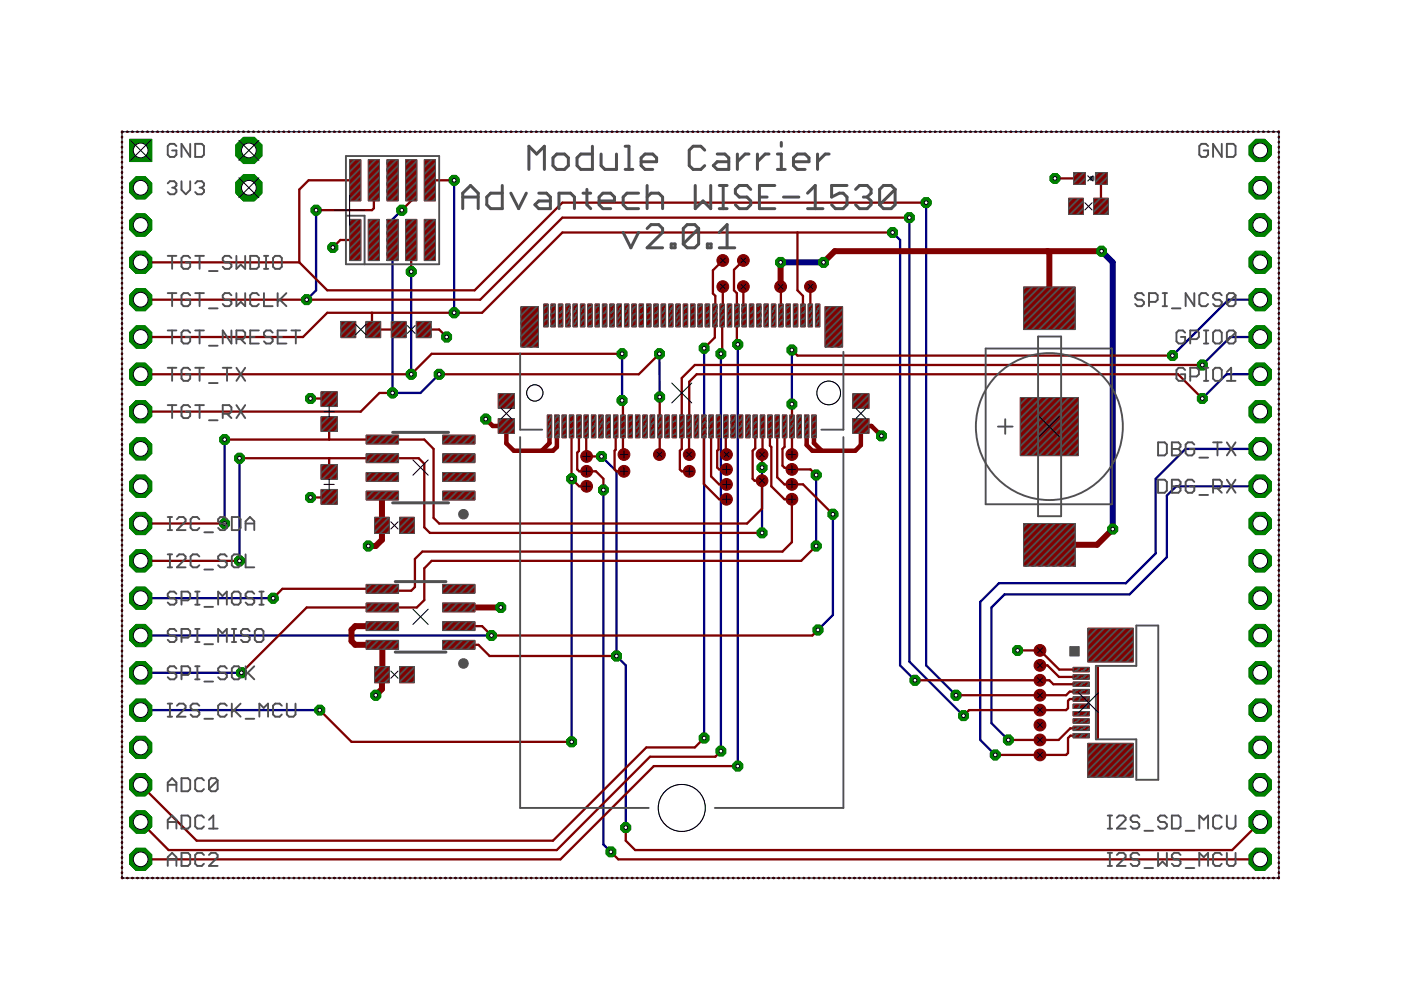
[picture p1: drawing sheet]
<svg xmlns="http://www.w3.org/2000/svg" width="297mm" height="210mm" viewBox="0 0 297 210" stroke-linecap="round" stroke-linejoin="round" font-family="sans-serif">
<g fill="none" stroke="#000080" stroke-width=".49">
<path d="M25.9 29v.1M25.9 30.1v.1M25.9 31.1v.2M25.9 32.2v.1M25.9 33.3v.1M25.9 34.4v.1M25.9 35.4v.1M25.9 36.5v.1M25.9 37.5v.2M25.9 38.6v.1M25.9 39.7v.1M26 27.9l-.1 .2"/>
<path d="M26.9 27.9h.2M28 27.9h.1M29.1 27.9h.1M30.1 27.9h.2M31.2 27.9h.1M32.3 27.9h.1M33.4 27.9h.1M34.4 27.9h.1M35.5 27.9h.1M36.6 27.9h.1M37.6 27.9h.2M38.7 27.9h.1"/>
<path d="M39.8 27.9h.1M40.9 27.9h.1M41.9 27.9h.1M43 27.9h.1M44.1 27.9h.1M45.1 27.9h.2M46.2 27.9h.1M47.3 27.9h.1M48.3 27.9h.2M49.4 27.9h.1M50.5 27.9h.1M51.6 27.9h.1"/>
<path d="M52.6 27.9h.1M53.7 27.9h.1M54.8 27.9h.1M55.8 27.9h.2M56.9 27.9h.1M58 27.9h.1M59.1 27.9h.1M60.1 27.9h.1M61.2 27.9h.1M62.3 27.9h.1M63.3 27.9h.2M64.4 27.9h.1"/>
<path d="M65.5 27.9h.1M66.5 27.9h.2M67.6 27.9h.1M68.7 27.9h.1M69.8 27.9h.1M70.8 27.9h.2M71.9 27.9h.1M73 27.9h.1M74 27.9h.2M75.1 27.9h.1M76.2 27.9h.1M77.3 27.9h.1"/>
<path d="M78.3 27.9h.1M79.4 27.9h.1M80.5 27.9h.1M81.5 27.9h.2M82.6 27.9h.1M83.7 27.9h.1M84.8 27.9h.1M85.8 27.9h.1M86.9 27.9h.1M87.9 27.9h.2M89 27.9h.2M90.1 27.9h.1"/>
<path d="M91.2 27.9h.1M92.2 27.9h.2M93.3 27.9h.1M94.4 27.9h.1M95.4 27.9h.2M96.3 38.2v28.1M96.5 27.9h.1M97.6 27.9h.1M98.7 27.9h.1M99.7 27.9h.1M100.8 27.9h.1M101.9 27.9h.1"/>
<path d="M102.9 27.9h.2M104 27.9h.1M105.1 27.9h.1M106.2 27.9h.1M107.2 27.9h.1M108.3 27.9h.1M109.4 27.9h.1M110.4 27.9h.2M111.5 27.9h.1M112.6 27.9h.1M113.6 27.9h.2M114.7 27.9h.2"/>
<path d="M115.8 27.9h.1M116.9 27.9h.1M117.9 27.9h.1M119 27.9h.1M120.1 27.9h.1M121.1 27.9h.2M122.2 27.9h.1M123.3 27.9h.1M124.4 27.9h.1M125.4 27.9h.1M126.5 27.9h.1M127.6 27.9h.1"/>
<path d="M128.6 27.9h.2M129.7 27.9h.1M130.8 27.9h.1M131.8 27.9h.2M132.9 27.9h.1M134 27.9h.1M135.1 27.9h.1M136.1 27.9h.1M137.2 27.9h.1M138.3 27.9h.1M139.3 27.9h.2M140.4 27.9h.1"/>
<path d="M141.5 27.9h.1M142.6 27.9h.1M143.6 27.9h.1M144.7 27.9h.1M145.8 27.9h.1M146.8 27.9h.2M147.9 27.9h.1M149 27.9h.1M150.1 27.9h.1M151.1 27.9h.1M152.2 27.9h.1M153.3 27.9h.1"/>
<path d="M154.3 27.9h.2M155.4 27.9h.1M156.5 27.9h.1M157.5 27.9h.2M158.6 27.9h.1M159.7 27.9h.1M160.8 27.9h.1M161.8 27.9h.1M162.9 27.9h.1M164 27.9h.1M165 27.9h.2M166.1 27.9h.1"/>
<path d="M167.2 27.9h.1M168.3 27.9h.1M169.3 27.9h.1M170.4 27.9h.1M171.4 27.9h.2M172.5 27.9h.2M173.6 27.9h.1M174.7 27.9h.1M175.7 27.9h.2M176.8 27.9h.1M177.9 27.9h.1M178.9 27.9h.2"/>
<path d="M180 27.9h.1M181.1 27.9h.1M182.2 27.9h.1M183.2 27.9h.1M184.3 27.9h.1M185.4 27.9h.1M186.4 27.9h.2M187.5 27.9h.1M188.6 27.9h.1M189.7 27.9h.1M190.7 27.9h.1M191.8 27.9h.1"/>
<path d="M192.9 27.9h.1M193.9 27.9h.2M195 27.9h.1M196.1 27.9h.1M197.1 27.9h.2M198.2 27.9h.1M199.3 27.9h.1M200.4 27.9h.1M201.4 27.9h.1M202.5 27.9h.1M203.6 27.9h.1M204.6 27.9h.2"/>
<path d="M205.7 27.9h.1M206.8 27.9h.1M207.9 27.9h.1M208.9 27.9h.1M210 27.9h.1M211.1 27.9h.1M212.1 27.9h.2M213.2 27.9h.1M214.3 27.9h.1M215.3 27.9h.2M216.4 27.9h.1M217.5 27.9h.1"/>
<path d="M218.6 27.9h.1M219.6 27.9h.2M220.7 27.9h.1M221.8 27.9h.1M222.8 27.9h.2M223.9 27.9h.1M225 27.9h.1M226.1 27.9h.1M227.1 27.9h.1M228.2 27.9h.1M229.3 27.9h.1M230.3 27.9h.2"/>
<path d="M231.4 27.9h.1M232.5 27.9h.1M233.6 27.9h.1M234.6 27.9h.1M235.7 27.9h.1M236.7 27.9h.2M237.8 27.9h.2M238.9 27.9h.1M240 27.9h.1M241 27.9h.2M242.1 27.9h.1M243.2 27.9h.1"/>
<path d="M244.2 27.9h.2M245.3 27.9h.1M246.4 27.9h.1M247.5 27.9h.1M248.5 27.9h.1M249.6 27.9h.1M250.7 27.9h.1M251.7 27.9h.2M252.8 27.9h.1M253.9 27.9h.1M255 27.9h.1M256 27.9h.2"/>
<path d="M257.1 27.9h.1M258.2 27.9h.1M259.2 27.9h.2M260.3 27.9h.1M261.4 27.9h.1M262.4 27.9h.2M263.5 27.9h.2M264.6 27.9h.1M265.7 27.9h.1M266.7 27.9h.1M267.8 27.9h.1M268.9 27.9h.1"/>
<path d="M269.9 27.9h.2M271 27.9l.1 .2M271.1 29v.1M271.1 30.1v.1M271.1 31.1v.2M271.1 32.2v.1M271.1 33.3v.1M271.1 34.4v.1M271.1 35.4v.1M271.1 36.5v.1M271.1 37.5v.2M271.1 38.6v.1"/>
<path d="M271.1 39.7v.1M25.9 40.8v.1M25.9 41.8v.2M25.9 42.9v.1M25.9 44v.1M25.9 45v.1M25.9 46.1v.1M25.9 47.2v.1M25.9 48.2v.1M25.9 49.3v.1M25.9 50.4v.1M25.9 51.4v.2"/>
<path d="M25.9 52.5v.1M25.9 53.6v.1M25.9 54.7v.1M25.9 55.7v.1M25.9 56.8v.1M25.9 57.8v.2M25.9 58.9v.1M25.9 60v.1M67 44.6v17l-2 1.9M85.2 44.6l-2 1.9v36.8h6l3.9-3.9M87.2 57.6v21.8M189.3 49.3l1.5 1.6v90.2l3.2 3.1"/>
<path d="M192.8 46.1v94.2l11.5 11.4M196.4 43v98.1l6.3 6.3M271.1 40.8v.1M271.1 41.8v.2M271.1 42.9v.1M271.1 44v.1M271.1 45v.1M271.1 46.1v.1M271.1 47.2v.1M271.1 48.2v.1M271.1 49.3v.1M271.1 50.4v.1"/>
<path d="M271.1 51.4v.2M271.1 52.5v.1M271.1 53.6v.1M271.1 54.7v.1M271.1 55.7v.1M271.1 56.8v.1M271.1 57.8v.2M271.1 58.9v.1M271.1 60v.1M25.9 61v.2M25.9 62.1v.2M25.9 63.2v.1"/>
<path d="M25.9 64.3v.1M25.9 65.3v.1M25.9 66.4v.1M25.9 67.5v.1M25.9 68.5v.1M25.9 69.6v.1M25.9 70.7v.1M25.9 71.7v.2M25.9 72.8v.1M25.9 73.9v.1M25.9 75v.1M25.9 76v.1"/>
<path d="M25.9 77.1v.1M25.9 78.1v.2M25.9 79.2v.1M131.9 75v9.9M139.8 75l.1 9.2M149.3 73.8v82.7M152.8 75v84.3M156.4 73v89.4M167.9 74.2v11.5M267.2 63.5h-6.7l-11.9 11.9M267.2 71.5h-6.3l-6 5.9M267.2 79.4h-7.1l-5.2 5.1"/>
<path d="M271.1 61v.2M271.1 62.1v.2M271.1 63.2v.1M271.1 64.3v.1M271.1 65.3v.1M271.1 66.4v.1M271.1 67.5v.1M271.1 68.5v.1M271.1 69.6v.1M271.1 70.7v.1M271.1 71.7v.2M271.1 72.8v.1"/>
<path d="M271.1 73.9v.1M271.1 75v.1M271.1 76v.1M271.1 77.1v.1M271.1 78.1v.2M271.1 79.2v.1M25.9 80.3v.1M25.9 81.3v.2M25.9 82.4v.1M25.9 83.5v.1M25.9 84.6v.1M25.9 85.6v.1"/>
<path d="M25.9 86.7v.1M25.9 87.8v.1M25.9 88.8v.1M25.9 89.9v.1M25.9 91v.1M25.9 92v.2M25.9 93.1v.1M25.9 94.2v.1M25.9 95.2v.2M25.9 96.3v.1M25.9 97.4v.1M25.9 98.4v.2"/>
<path d="M25.9 99.5v.1M47.6 93.2v17.8M50.8 97.2v21.7M127.5 96.8l3.2 3.1v39.2l2 2v34.4M161.6 99.1v13.9M267.2 95.2h-15.8l-6.4 6.3v15.8l-6.3 6.4h-26.9l-4 3.9v29.3l3.2 3.2M271.1 80.3v.1M271.1 81.3v.2M271.1 82.4v.1M271.1 83.5v.1M271.1 84.6v.1M271.1 85.6v.1"/>
<path d="M271.1 86.7v.1M271.1 87.8v.1M271.1 88.8v.1M271.1 89.9v.1M271.1 91v.1M271.1 92v.2M271.1 93.1v.1M271.1 94.2v.1M271.1 95.2v.2M271.1 96.3v.1M271.1 97.4v.1M271.1 98.4v.2"/>
<path d="M271.1 99.5v.1M25.9 100.6v.1M25.9 101.6v.2M25.9 102.7v.1M25.9 103.8v.1M25.9 104.9v.1M25.9 105.9v.1M25.9 107v.1M25.9 108.1v.1M25.9 109.1v.1M25.9 110.2v.1M25.9 111.3v.1"/>
<path d="M25.9 112.3v.2M25.9 113.4v.1M25.9 114.5v.1M25.9 115.5v.2M25.9 116.6v.1M25.9 117.7v.1M25.9 118.7v.2M25.9 119.8v.1M121.2 100.7v56.6M127.9 103.9v75.1l1.6 1.6M173 100.7v15.1M176.6 109v21.4l-3.2 3.2"/>
<path d="M267.2 103.1h-17.8l-2 2v13l-7.9 7.9h-26.5l-2.8 2.8v24.5l3.6 3.6M271.1 100.6v.1M271.1 101.6v.2M271.1 102.7v.1M271.1 103.8v.1M271.1 104.9v.1M271.1 105.9v.1M271.1 107v.1M271.1 108.1v.1M271.1 109.1v.1M271.1 110.2v.1M271.1 111.3v.1"/>
<path d="M271.1 112.3v.2M271.1 113.4v.1M271.1 114.5v.1M271.1 115.5v.2M271.1 116.6v.1M271.1 117.7v.1M271.1 118.7v.2M271.1 119.8v.1M25.9 120.9v.1M25.9 121.9v.2M25.9 123v.1M25.9 124.1v.1"/>
<path d="M25.9 125.2v.1M25.9 126.2v.1M25.9 127.3v.1M25.9 128.4v.1M25.9 129.4v.1M25.9 130.5v.1M25.9 131.6v.1M25.9 132.6v.2M25.9 133.7v.1M25.9 134.8v.1M25.9 135.8v.2M25.9 136.9v.1"/>
<path d="M25.9 138v.1M25.9 139v.1M29.8 134.7h74.4M29.8 126.8h28.1M271.1 120.9v.1M271.1 121.9v.2M271.1 123v.1M271.1 124.1v.1M271.1 125.2v.1M271.1 126.2v.1M271.1 127.3v.1M271.1 128.4v.1"/>
<path d="M271.1 129.4v.1M271.1 130.5v.1M271.1 131.6v.1M271.1 132.6v.2M271.1 133.7v.1M271.1 134.8v.1M271.1 135.8v.2M271.1 136.9v.1M271.1 138v.1M271.1 139v.1M25.9 140.1v.1M25.9 141.2v.1"/>
<path d="M25.9 142.2v.2M25.9 143.3v.1M25.9 144.4v.1M25.9 145.5v.1M25.9 146.5v.1M25.9 147.6v.1M25.9 148.7v.1M25.9 149.7v.1M25.9 150.8v.1M25.9 151.8v.2M25.9 152.9v.1M25.9 154v.1"/>
<path d="M25.9 155.1v.1M25.9 156.1v.2M25.9 157.2v.1M25.9 158.3v.1M25.9 159.3v.1M29.8 142.6h21.4M29.8 150.6h38M271.1 140.1v.1M271.1 141.2v.1M271.1 142.2v.2M271.1 143.3v.1M271.1 144.4v.1"/>
<path d="M271.1 145.5v.1M271.1 146.5v.1M271.1 147.6v.1M271.1 148.7v.1M271.1 149.7v.1M271.1 150.8v.1M271.1 151.8v.2M271.1 152.9v.1M271.1 154v.1M271.1 155.1v.1M271.1 156.1v.2M271.1 157.2v.1"/>
<path d="M271.1 158.3v.1M271.1 159.3v.1M25.9 160.4v.1M25.9 161.5v.1M25.9 162.5v.2M25.9 163.6v.1M25.9 164.7v.1M25.9 165.7v.2M25.9 166.8v.1M25.9 167.9v.1M25.9 169v.1M25.9 170v.1"/>
<path d="M25.9 171.1v.1M25.9 172.1v.2M25.9 173.2v.1M25.9 174.3v.1M25.9 175.4v.1M25.9 176.4v.2M25.9 177.5v.1M25.9 178.6v.1M25.9 179.6v.1M271.1 160.4v.1M271.1 161.5v.1M271.1 162.5v.2"/>
<path d="M271.1 163.6v.1M271.1 164.7v.1M271.1 165.7v.2M271.1 166.8v.1M271.1 167.9v.1M271.1 169v.1M271.1 170v.1M271.1 171.1v.1M271.1 172.1v.2M271.1 173.2v.1M271.1 174.3v.1M271.1 175.4v.1"/>
<path d="M271.1 176.4v.2M271.1 177.5v.1M271.1 178.6v.1M271.1 179.6v.1M25.9 186l.1 .2M25.9 180.7v.1M25.9 181.8v.1M25.9 182.8v.2M25.9 183.9v.1M25.9 185v.1M26.9 186.2h.2M28 186.2h.1"/>
<path d="M29.1 186.2h.1M30.1 186.2h.2M31.2 186.2h.1M32.3 186.2h.1M33.4 186.2h.1M34.4 186.2h.1M35.5 186.2h.1M36.6 186.2h.1M37.6 186.2h.2M38.7 186.2h.1M39.8 186.2h.1M40.9 186.2h.1"/>
<path d="M41.9 186.2h.1M43 186.2h.1M44.1 186.2h.1M45.1 186.2h.2M46.2 186.2h.1M47.3 186.2h.1M48.3 186.2h.2M49.4 186.2h.1M50.5 186.2h.1M51.6 186.2h.1M52.6 186.2h.1M53.7 186.2h.1"/>
<path d="M54.8 186.2h.1M55.8 186.2h.2M56.9 186.2h.1M58 186.2h.1M59.1 186.2h.1M60.1 186.2h.1M61.2 186.2h.1M62.3 186.2h.1M63.3 186.2h.2M64.4 186.2h.1M65.5 186.2h.1M66.5 186.2h.2"/>
<path d="M67.6 186.2h.1M68.7 186.2h.1M69.8 186.2h.1M70.8 186.2h.2M71.9 186.2h.1M73 186.2h.1M74 186.2h.2M75.1 186.2h.1M76.2 186.2h.1M77.3 186.2h.1M78.3 186.2h.1M79.4 186.2h.1"/>
<path d="M80.5 186.2h.1M81.5 186.2h.2M82.6 186.2h.1M83.7 186.2h.1M84.8 186.2h.1M85.8 186.2h.1M86.9 186.2h.1M87.9 186.2h.2M89 186.2h.2M90.1 186.2h.1M91.2 186.2h.1M92.2 186.2h.2"/>
<path d="M93.3 186.2h.1M94.4 186.2h.1M95.4 186.2h.2M96.5 186.2h.1M97.6 186.2h.1M98.7 186.2h.1M99.7 186.2h.1M100.8 186.2h.1M101.9 186.2h.1M102.9 186.2h.2M104 186.2h.1M105.1 186.2h.1"/>
<path d="M106.2 186.2h.1M107.2 186.2h.1M108.3 186.2h.1M109.4 186.2h.1M110.4 186.2h.2M111.5 186.2h.1M112.6 186.2h.1M113.6 186.2h.2M114.7 186.2h.2M115.8 186.2h.1M116.9 186.2h.1M117.9 186.2h.1"/>
<path d="M119 186.2h.1M120.1 186.2h.1M121.1 186.2h.2M122.2 186.2h.1M123.3 186.2h.1M124.4 186.2h.1M125.4 186.2h.1M126.5 186.2h.1M127.6 186.2h.1M128.6 186.2h.2M129.7 186.2h.1M130.8 186.2h.1"/>
<path d="M131.8 186.2h.2M132.9 186.2h.1M134 186.2h.1M135.1 186.2h.1M136.1 186.2h.1M137.2 186.2h.1M138.3 186.2h.1M139.3 186.2h.2M140.4 186.2h.1M141.5 186.2h.1M142.6 186.2h.1M143.6 186.2h.1"/>
<path d="M144.7 186.2h.1M145.8 186.2h.1M146.8 186.2h.2M147.9 186.2h.1M149 186.2h.1M150.1 186.2h.1M151.1 186.2h.1M152.2 186.2h.1M153.3 186.2h.1M154.3 186.2h.2M155.4 186.2h.1M156.5 186.2h.1"/>
<path d="M157.5 186.2h.2M158.6 186.2h.1M159.7 186.2h.1M160.8 186.2h.1M161.8 186.2h.1M162.9 186.2h.1M164 186.2h.1M165 186.2h.2M166.1 186.2h.1M167.2 186.2h.1M168.3 186.2h.1M169.3 186.2h.1"/>
<path d="M170.4 186.2h.1M171.4 186.2h.2M172.5 186.2h.2M173.6 186.2h.1M174.7 186.2h.1M175.7 186.2h.2M176.8 186.2h.1M177.9 186.2h.1M178.9 186.2h.2M180 186.2h.1M181.1 186.2h.1M182.2 186.2h.1"/>
<path d="M183.2 186.2h.1M184.3 186.2h.1M185.4 186.2h.1M186.4 186.2h.2M187.5 186.2h.1M188.6 186.2h.1M189.7 186.2h.1M190.7 186.2h.1M191.8 186.2h.1M192.9 186.2h.1M193.9 186.2h.2M195 186.2h.1"/>
<path d="M196.1 186.2h.1M197.1 186.2h.2M198.2 186.2h.1M199.3 186.2h.1M200.4 186.2h.1M201.4 186.2h.1M202.5 186.2h.1M203.6 186.2h.1M204.6 186.2h.2M205.7 186.2h.1M206.8 186.2h.1M207.9 186.2h.1"/>
<path d="M208.9 186.2h.1M210 186.2h.1M211.1 186.2h.1M212.1 186.2h.2M213.2 186.2h.1M214.3 186.2h.1M215.3 186.2h.2M216.4 186.2h.1M217.5 186.2h.1M218.6 186.2h.1M219.6 186.2h.2M220.7 186.2h.1"/>
<path d="M221.8 186.2h.1M222.8 186.2h.2M223.9 186.2h.1M225 186.2h.1M226.1 186.2h.1M227.1 186.2h.1M228.2 186.2h.1M229.3 186.2h.1M230.3 186.2h.2M231.4 186.2h.1M232.5 186.2h.1M233.6 186.2h.1"/>
<path d="M234.6 186.2h.1M235.7 186.2h.1M236.7 186.2h.2M237.8 186.2h.2M238.9 186.2h.1M240 186.2h.1M241 186.2h.2M242.1 186.2h.1M243.2 186.2h.1M244.2 186.2h.2M245.3 186.2h.1M246.4 186.2h.1"/>
<path d="M247.5 186.2h.1M248.5 186.2h.1M249.6 186.2h.1M250.7 186.2h.1M251.7 186.2h.2M252.8 186.2h.1M253.9 186.2h.1M255 186.2h.1M256 186.2h.2M257.1 186.2h.1M258.2 186.2h.1M259.2 186.2h.2"/>
<path d="M260.3 186.2h.1M261.4 186.2h.1M262.4 186.2h.2M263.5 186.2h.2M264.6 186.2h.1M265.7 186.2h.1M266.7 186.2h.1M267.8 186.2h.1M268.9 186.2h.1M269.9 186.2h.2M271.1 186l-.1 .2M271.1 180.7v.1"/>
<path d="M271.1 181.8v.1M271.1 182.8v.2M271.1 183.9v.1M271.1 185v.1"/>
</g>
<path d="M165.5 55.6h9.1M233.6 53.3l2.3 2.3v56.6" fill="none" stroke="#000080" stroke-width="1.3"/>
<circle cx="52.8" cy="39.8" r="3" fill="#008000" stroke="#008000" stroke-width=".21"/>
<circle cx="52.8" cy="39.8" r="1.57" fill="#fff" stroke="#000" stroke-width=".21"/>
<circle cx="52.8" cy="31.9" r="3" fill="#008000" stroke="#008000" stroke-width=".21"/>
<circle cx="52.8" cy="31.9" r="1.57" fill="#fff" stroke="#000" stroke-width=".21"/>
<path d="M27.5 29.5h4.7v4.7h-4.7z" fill="#008000" stroke="#008000" stroke-width=".21"/>
<circle cx="29.8" cy="31.9" r="1.57" fill="#fff" stroke="#000" stroke-width=".21"/>
<circle cx="29.8" cy="39.8" r="2.54" fill="#008000" stroke="#008000" stroke-width=".21"/>
<circle cx="29.8" cy="39.8" r="1.57" fill="#fff" stroke="#000" stroke-width=".21"/>
<circle cx="29.8" cy="47.7" r="2.54" fill="#008000" stroke="#008000" stroke-width=".21"/>
<circle cx="29.8" cy="47.7" r="1.57" fill="#fff" stroke="#000" stroke-width=".21"/>
<circle cx="29.8" cy="55.6" r="2.54" fill="#008000" stroke="#008000" stroke-width=".21"/>
<circle cx="29.8" cy="55.6" r="1.57" fill="#fff" stroke="#000" stroke-width=".21"/>
<circle cx="29.8" cy="63.5" r="2.54" fill="#008000" stroke="#008000" stroke-width=".21"/>
<circle cx="29.8" cy="63.5" r="1.57" fill="#fff" stroke="#000" stroke-width=".21"/>
<circle cx="29.8" cy="71.5" r="2.54" fill="#008000" stroke="#008000" stroke-width=".21"/>
<circle cx="29.8" cy="71.5" r="1.57" fill="#fff" stroke="#000" stroke-width=".21"/>
<circle cx="29.8" cy="79.4" r="2.54" fill="#008000" stroke="#008000" stroke-width=".21"/>
<circle cx="29.8" cy="79.4" r="1.57" fill="#fff" stroke="#000" stroke-width=".21"/>
<circle cx="29.8" cy="87.3" r="2.54" fill="#008000" stroke="#008000" stroke-width=".21"/>
<circle cx="29.8" cy="87.3" r="1.57" fill="#fff" stroke="#000" stroke-width=".21"/>
<circle cx="29.8" cy="95.2" r="2.54" fill="#008000" stroke="#008000" stroke-width=".21"/>
<circle cx="29.8" cy="95.2" r="1.57" fill="#fff" stroke="#000" stroke-width=".21"/>
<circle cx="29.8" cy="103.1" r="2.54" fill="#008000" stroke="#008000" stroke-width=".21"/>
<circle cx="29.8" cy="103.1" r="1.57" fill="#fff" stroke="#000" stroke-width=".21"/>
<circle cx="29.8" cy="111" r="2.54" fill="#008000" stroke="#008000" stroke-width=".21"/>
<circle cx="29.8" cy="111" r="1.57" fill="#fff" stroke="#000" stroke-width=".21"/>
<circle cx="29.8" cy="118.9" r="2.54" fill="#008000" stroke="#008000" stroke-width=".21"/>
<circle cx="29.8" cy="118.9" r="1.57" fill="#fff" stroke="#000" stroke-width=".21"/>
<circle cx="29.8" cy="126.8" r="2.54" fill="#008000" stroke="#008000" stroke-width=".21"/>
<circle cx="29.8" cy="126.8" r="1.57" fill="#fff" stroke="#000" stroke-width=".21"/>
<circle cx="29.8" cy="134.7" r="2.54" fill="#008000" stroke="#008000" stroke-width=".21"/>
<circle cx="29.8" cy="134.7" r="1.57" fill="#fff" stroke="#000" stroke-width=".21"/>
<circle cx="29.8" cy="142.6" r="2.54" fill="#008000" stroke="#008000" stroke-width=".21"/>
<circle cx="29.8" cy="142.6" r="1.57" fill="#fff" stroke="#000" stroke-width=".21"/>
<circle cx="29.8" cy="150.6" r="2.54" fill="#008000" stroke="#008000" stroke-width=".21"/>
<circle cx="29.8" cy="150.6" r="1.57" fill="#fff" stroke="#000" stroke-width=".21"/>
<circle cx="29.8" cy="158.5" r="2.54" fill="#008000" stroke="#008000" stroke-width=".21"/>
<circle cx="29.8" cy="158.5" r="1.57" fill="#fff" stroke="#000" stroke-width=".21"/>
<circle cx="29.8" cy="166.4" r="2.54" fill="#008000" stroke="#008000" stroke-width=".21"/>
<circle cx="29.8" cy="166.4" r="1.57" fill="#fff" stroke="#000" stroke-width=".21"/>
<circle cx="29.8" cy="174.3" r="2.54" fill="#008000" stroke="#008000" stroke-width=".21"/>
<circle cx="29.8" cy="174.3" r="1.57" fill="#fff" stroke="#000" stroke-width=".21"/>
<circle cx="29.8" cy="182.2" r="2.54" fill="#008000" stroke="#008000" stroke-width=".21"/>
<circle cx="29.8" cy="182.2" r="1.57" fill="#fff" stroke="#000" stroke-width=".21"/>
<circle cx="267.2" cy="182.2" r="2.54" fill="#008000" stroke="#008000" stroke-width=".21"/>
<circle cx="267.2" cy="182.2" r="1.57" fill="#fff" stroke="#000" stroke-width=".21"/>
<circle cx="267.2" cy="174.3" r="2.54" fill="#008000" stroke="#008000" stroke-width=".21"/>
<circle cx="267.2" cy="174.3" r="1.57" fill="#fff" stroke="#000" stroke-width=".21"/>
<circle cx="267.2" cy="166.4" r="2.54" fill="#008000" stroke="#008000" stroke-width=".21"/>
<circle cx="267.2" cy="166.4" r="1.57" fill="#fff" stroke="#000" stroke-width=".21"/>
<circle cx="267.2" cy="158.5" r="2.54" fill="#008000" stroke="#008000" stroke-width=".21"/>
<circle cx="267.2" cy="158.5" r="1.57" fill="#fff" stroke="#000" stroke-width=".21"/>
<circle cx="267.2" cy="150.6" r="2.54" fill="#008000" stroke="#008000" stroke-width=".21"/>
<circle cx="267.2" cy="150.6" r="1.57" fill="#fff" stroke="#000" stroke-width=".21"/>
<circle cx="267.2" cy="142.6" r="2.54" fill="#008000" stroke="#008000" stroke-width=".21"/>
<circle cx="267.2" cy="142.6" r="1.57" fill="#fff" stroke="#000" stroke-width=".21"/>
<circle cx="267.2" cy="134.7" r="2.54" fill="#008000" stroke="#008000" stroke-width=".21"/>
<circle cx="267.2" cy="134.7" r="1.57" fill="#fff" stroke="#000" stroke-width=".21"/>
<circle cx="267.2" cy="126.8" r="2.54" fill="#008000" stroke="#008000" stroke-width=".21"/>
<circle cx="267.2" cy="126.8" r="1.57" fill="#fff" stroke="#000" stroke-width=".21"/>
<circle cx="267.2" cy="118.9" r="2.54" fill="#008000" stroke="#008000" stroke-width=".21"/>
<circle cx="267.2" cy="118.9" r="1.57" fill="#fff" stroke="#000" stroke-width=".21"/>
<circle cx="267.2" cy="111" r="2.54" fill="#008000" stroke="#008000" stroke-width=".21"/>
<circle cx="267.2" cy="111" r="1.57" fill="#fff" stroke="#000" stroke-width=".21"/>
<circle cx="267.2" cy="103.1" r="2.54" fill="#008000" stroke="#008000" stroke-width=".21"/>
<circle cx="267.2" cy="103.1" r="1.57" fill="#fff" stroke="#000" stroke-width=".21"/>
<circle cx="267.2" cy="95.2" r="2.54" fill="#008000" stroke="#008000" stroke-width=".21"/>
<circle cx="267.2" cy="95.2" r="1.57" fill="#fff" stroke="#000" stroke-width=".21"/>
<circle cx="267.2" cy="87.3" r="2.54" fill="#008000" stroke="#008000" stroke-width=".21"/>
<circle cx="267.2" cy="87.3" r="1.57" fill="#fff" stroke="#000" stroke-width=".21"/>
<circle cx="267.2" cy="79.4" r="2.54" fill="#008000" stroke="#008000" stroke-width=".21"/>
<circle cx="267.2" cy="79.4" r="1.57" fill="#fff" stroke="#000" stroke-width=".21"/>
<circle cx="267.2" cy="71.5" r="2.54" fill="#008000" stroke="#008000" stroke-width=".21"/>
<circle cx="267.2" cy="71.5" r="1.57" fill="#fff" stroke="#000" stroke-width=".21"/>
<circle cx="267.2" cy="63.5" r="2.54" fill="#008000" stroke="#008000" stroke-width=".21"/>
<circle cx="267.2" cy="63.5" r="1.57" fill="#fff" stroke="#000" stroke-width=".21"/>
<circle cx="267.2" cy="55.6" r="2.54" fill="#008000" stroke="#008000" stroke-width=".21"/>
<circle cx="267.2" cy="55.6" r="1.57" fill="#fff" stroke="#000" stroke-width=".21"/>
<circle cx="267.2" cy="47.7" r="2.54" fill="#008000" stroke="#008000" stroke-width=".21"/>
<circle cx="267.2" cy="47.7" r="1.57" fill="#fff" stroke="#000" stroke-width=".21"/>
<circle cx="267.2" cy="39.8" r="2.54" fill="#008000" stroke="#008000" stroke-width=".21"/>
<circle cx="267.2" cy="39.8" r="1.57" fill="#fff" stroke="#000" stroke-width=".21"/>
<circle cx="267.2" cy="31.9" r="2.54" fill="#008000" stroke="#008000" stroke-width=".21"/>
<circle cx="267.2" cy="31.9" r="1.57" fill="#fff" stroke="#000" stroke-width=".21"/>
<circle cx="78.1" cy="115.8" r="1.12" fill="#008000" stroke="#008000" stroke-width=".21"/>
<circle cx="78.1" cy="115.8" r=".4" fill="#fff" stroke="#000" stroke-width=".21"/>
<circle cx="79.7" cy="147.4" r="1.12" fill="#008000" stroke="#008000" stroke-width=".21"/>
<circle cx="79.7" cy="147.4" r=".4" fill="#fff" stroke="#000" stroke-width=".21"/>
<circle cx="106.2" cy="128.8" r="1.12" fill="#008000" stroke="#008000" stroke-width=".21"/>
<circle cx="106.2" cy="128.8" r=".4" fill="#fff" stroke="#000" stroke-width=".21"/>
<circle cx="215.8" cy="137.9" r="1.12" fill="#008000" stroke="#008000" stroke-width=".21"/>
<circle cx="215.8" cy="137.9" r=".4" fill="#fff" stroke="#000" stroke-width=".21"/>
<circle cx="94.7" cy="71.5" r="1.12" fill="#008000" stroke="#008000" stroke-width=".21"/>
<circle cx="94.7" cy="71.5" r=".4" fill="#fff" stroke="#000" stroke-width=".21"/>
<circle cx="223.7" cy="37.8" r="1.12" fill="#008000" stroke="#008000" stroke-width=".21"/>
<circle cx="223.7" cy="37.8" r=".4" fill="#fff" stroke="#000" stroke-width=".21"/>
<circle cx="103" cy="88.9" r="1.12" fill="#008000" stroke="#008000" stroke-width=".21"/>
<circle cx="103" cy="88.9" r=".4" fill="#fff" stroke="#000" stroke-width=".21"/>
<circle cx="186.9" cy="92.4" r="1.12" fill="#008000" stroke="#008000" stroke-width=".21"/>
<circle cx="186.9" cy="92.4" r=".4" fill="#fff" stroke="#000" stroke-width=".21"/>
<circle cx="65.8" cy="105.5" r="1.12" fill="#008000" stroke="#008000" stroke-width=".21"/>
<circle cx="65.8" cy="105.5" r=".4" fill="#fff" stroke="#000" stroke-width=".21"/>
<circle cx="65.8" cy="84.5" r="1.12" fill="#008000" stroke="#008000" stroke-width=".21"/>
<circle cx="65.8" cy="84.5" r=".4" fill="#fff" stroke="#000" stroke-width=".21"/>
<circle cx="70.6" cy="52.5" r="1.12" fill="#008000" stroke="#008000" stroke-width=".21"/>
<circle cx="70.6" cy="52.5" r=".4" fill="#fff" stroke="#000" stroke-width=".21"/>
<circle cx="87.2" cy="57.6" r="1.12" fill="#008000" stroke="#008000" stroke-width=".21"/>
<circle cx="87.2" cy="57.6" r=".4" fill="#fff" stroke="#000" stroke-width=".21"/>
<circle cx="87.2" cy="79.4" r="1.12" fill="#008000" stroke="#008000" stroke-width=".21"/>
<circle cx="87.2" cy="79.4" r=".4" fill="#fff" stroke="#000" stroke-width=".21"/>
<circle cx="131.9" cy="75" r="1.12" fill="#008000" stroke="#008000" stroke-width=".21"/>
<circle cx="131.9" cy="75" r=".4" fill="#fff" stroke="#000" stroke-width=".21"/>
<circle cx="131.9" cy="84.9" r="1.12" fill="#008000" stroke="#008000" stroke-width=".21"/>
<circle cx="131.9" cy="84.9" r=".4" fill="#fff" stroke="#000" stroke-width=".21"/>
<circle cx="85.2" cy="44.6" r="1.12" fill="#008000" stroke="#008000" stroke-width=".21"/>
<circle cx="85.2" cy="44.6" r=".4" fill="#fff" stroke="#000" stroke-width=".21"/>
<circle cx="83.2" cy="83.3" r="1.12" fill="#008000" stroke="#008000" stroke-width=".21"/>
<circle cx="83.2" cy="83.3" r=".4" fill="#fff" stroke="#000" stroke-width=".21"/>
<circle cx="139.9" cy="84.2" r="1.12" fill="#008000" stroke="#008000" stroke-width=".21"/>
<circle cx="139.9" cy="84.2" r=".4" fill="#fff" stroke="#000" stroke-width=".21"/>
<circle cx="139.8" cy="75" r="1.12" fill="#008000" stroke="#008000" stroke-width=".21"/>
<circle cx="139.8" cy="75" r=".4" fill="#fff" stroke="#000" stroke-width=".21"/>
<circle cx="93.1" cy="79.4" r="1.12" fill="#008000" stroke="#008000" stroke-width=".21"/>
<circle cx="93.1" cy="79.4" r=".4" fill="#fff" stroke="#000" stroke-width=".21"/>
<circle cx="47.6" cy="111" r="1.12" fill="#008000" stroke="#008000" stroke-width=".21"/>
<circle cx="47.6" cy="111" r=".4" fill="#fff" stroke="#000" stroke-width=".21"/>
<circle cx="47.6" cy="93.2" r="1.12" fill="#008000" stroke="#008000" stroke-width=".21"/>
<circle cx="47.6" cy="93.2" r=".4" fill="#fff" stroke="#000" stroke-width=".21"/>
<circle cx="50.8" cy="118.9" r="1.12" fill="#008000" stroke="#008000" stroke-width=".21"/>
<circle cx="50.8" cy="118.9" r=".4" fill="#fff" stroke="#000" stroke-width=".21"/>
<circle cx="50.8" cy="97.2" r="1.12" fill="#008000" stroke="#008000" stroke-width=".21"/>
<circle cx="50.8" cy="97.2" r=".4" fill="#fff" stroke="#000" stroke-width=".21"/>
<circle cx="161.6" cy="99.1" r="1.12" fill="#008000" stroke="#008000" stroke-width=".21"/>
<circle cx="161.6" cy="99.1" r=".4" fill="#fff" stroke="#000" stroke-width=".21"/>
<circle cx="161.6" cy="113" r="1.12" fill="#008000" stroke="#008000" stroke-width=".21"/>
<circle cx="161.6" cy="113" r=".4" fill="#fff" stroke="#000" stroke-width=".21"/>
<circle cx="196.4" cy="43" r="1.12" fill="#008000" stroke="#008000" stroke-width=".21"/>
<circle cx="196.4" cy="43" r=".4" fill="#fff" stroke="#000" stroke-width=".21"/>
<circle cx="202.7" cy="147.4" r="1.12" fill="#008000" stroke="#008000" stroke-width=".21"/>
<circle cx="202.7" cy="147.4" r=".4" fill="#fff" stroke="#000" stroke-width=".21"/>
<circle cx="67" cy="44.6" r="1.12" fill="#008000" stroke="#008000" stroke-width=".21"/>
<circle cx="67" cy="44.6" r=".4" fill="#fff" stroke="#000" stroke-width=".21"/>
<circle cx="65" cy="63.5" r="1.12" fill="#008000" stroke="#008000" stroke-width=".21"/>
<circle cx="65" cy="63.5" r=".4" fill="#fff" stroke="#000" stroke-width=".21"/>
<circle cx="192.8" cy="46.1" r="1.12" fill="#008000" stroke="#008000" stroke-width=".21"/>
<circle cx="192.8" cy="46.1" r=".4" fill="#fff" stroke="#000" stroke-width=".21"/>
<circle cx="204.3" cy="151.7" r="1.12" fill="#008000" stroke="#008000" stroke-width=".21"/>
<circle cx="204.3" cy="151.7" r=".4" fill="#fff" stroke="#000" stroke-width=".21"/>
<circle cx="96.3" cy="66.3" r="1.12" fill="#008000" stroke="#008000" stroke-width=".21"/>
<circle cx="96.3" cy="66.3" r=".4" fill="#fff" stroke="#000" stroke-width=".21"/>
<circle cx="96.3" cy="38.2" r="1.12" fill="#008000" stroke="#008000" stroke-width=".21"/>
<circle cx="96.3" cy="38.2" r=".4" fill="#fff" stroke="#000" stroke-width=".21"/>
<circle cx="189.3" cy="49.3" r="1.12" fill="#008000" stroke="#008000" stroke-width=".21"/>
<circle cx="189.3" cy="49.3" r=".4" fill="#fff" stroke="#000" stroke-width=".21"/>
<circle cx="194" cy="144.2" r="1.12" fill="#008000" stroke="#008000" stroke-width=".21"/>
<circle cx="194" cy="144.2" r=".4" fill="#fff" stroke="#000" stroke-width=".21"/>
<circle cx="149.3" cy="156.5" r="1.12" fill="#008000" stroke="#008000" stroke-width=".21"/>
<circle cx="149.3" cy="156.5" r=".4" fill="#fff" stroke="#000" stroke-width=".21"/>
<circle cx="149.3" cy="73.8" r="1.12" fill="#008000" stroke="#008000" stroke-width=".21"/>
<circle cx="149.3" cy="73.8" r=".4" fill="#fff" stroke="#000" stroke-width=".21"/>
<circle cx="152.8" cy="159.3" r="1.12" fill="#008000" stroke="#008000" stroke-width=".21"/>
<circle cx="152.8" cy="159.3" r=".4" fill="#fff" stroke="#000" stroke-width=".21"/>
<circle cx="152.8" cy="75" r="1.12" fill="#008000" stroke="#008000" stroke-width=".21"/>
<circle cx="152.8" cy="75" r=".4" fill="#fff" stroke="#000" stroke-width=".21"/>
<circle cx="156.4" cy="162.4" r="1.12" fill="#008000" stroke="#008000" stroke-width=".21"/>
<circle cx="156.4" cy="162.4" r=".4" fill="#fff" stroke="#000" stroke-width=".21"/>
<circle cx="156.4" cy="73" r="1.12" fill="#008000" stroke="#008000" stroke-width=".21"/>
<circle cx="156.4" cy="73" r=".4" fill="#fff" stroke="#000" stroke-width=".21"/>
<circle cx="235.9" cy="112.2" r="1.12" fill="#008000" stroke="#008000" stroke-width=".21"/>
<circle cx="235.9" cy="112.2" r=".4" fill="#fff" stroke="#000" stroke-width=".21"/>
<circle cx="233.6" cy="53.3" r="1.12" fill="#008000" stroke="#008000" stroke-width=".21"/>
<circle cx="233.6" cy="53.3" r=".4" fill="#fff" stroke="#000" stroke-width=".21"/>
<circle cx="174.6" cy="55.6" r="1.12" fill="#008000" stroke="#008000" stroke-width=".21"/>
<circle cx="174.6" cy="55.6" r=".4" fill="#fff" stroke="#000" stroke-width=".21"/>
<circle cx="165.5" cy="55.6" r="1.12" fill="#008000" stroke="#008000" stroke-width=".21"/>
<circle cx="165.5" cy="55.6" r=".4" fill="#fff" stroke="#000" stroke-width=".21"/>
<circle cx="167.9" cy="85.7" r="1.12" fill="#008000" stroke="#008000" stroke-width=".21"/>
<circle cx="167.9" cy="85.7" r=".4" fill="#fff" stroke="#000" stroke-width=".21"/>
<circle cx="167.9" cy="74.2" r="1.12" fill="#008000" stroke="#008000" stroke-width=".21"/>
<circle cx="167.9" cy="74.2" r=".4" fill="#fff" stroke="#000" stroke-width=".21"/>
<circle cx="248.6" cy="75.4" r="1.12" fill="#008000" stroke="#008000" stroke-width=".21"/>
<circle cx="248.6" cy="75.4" r=".4" fill="#fff" stroke="#000" stroke-width=".21"/>
<circle cx="173" cy="115.8" r="1.12" fill="#008000" stroke="#008000" stroke-width=".21"/>
<circle cx="173" cy="115.8" r=".4" fill="#fff" stroke="#000" stroke-width=".21"/>
<circle cx="173" cy="100.7" r="1.12" fill="#008000" stroke="#008000" stroke-width=".21"/>
<circle cx="173" cy="100.7" r=".4" fill="#fff" stroke="#000" stroke-width=".21"/>
<circle cx="51.2" cy="142.6" r="1.12" fill="#008000" stroke="#008000" stroke-width=".21"/>
<circle cx="51.2" cy="142.6" r=".4" fill="#fff" stroke="#000" stroke-width=".21"/>
<circle cx="104.2" cy="134.7" r="1.12" fill="#008000" stroke="#008000" stroke-width=".21"/>
<circle cx="104.2" cy="134.7" r=".4" fill="#fff" stroke="#000" stroke-width=".21"/>
<circle cx="176.6" cy="109" r="1.12" fill="#008000" stroke="#008000" stroke-width=".21"/>
<circle cx="176.6" cy="109" r=".4" fill="#fff" stroke="#000" stroke-width=".21"/>
<circle cx="173.4" cy="133.6" r="1.12" fill="#008000" stroke="#008000" stroke-width=".21"/>
<circle cx="173.4" cy="133.6" r=".4" fill="#fff" stroke="#000" stroke-width=".21"/>
<circle cx="57.9" cy="126.8" r="1.12" fill="#008000" stroke="#008000" stroke-width=".21"/>
<circle cx="57.9" cy="126.8" r=".4" fill="#fff" stroke="#000" stroke-width=".21"/>
<circle cx="254.9" cy="77.4" r="1.12" fill="#008000" stroke="#008000" stroke-width=".21"/>
<circle cx="254.9" cy="77.4" r=".4" fill="#fff" stroke="#000" stroke-width=".21"/>
<circle cx="254.9" cy="84.5" r="1.12" fill="#008000" stroke="#008000" stroke-width=".21"/>
<circle cx="254.9" cy="84.5" r=".4" fill="#fff" stroke="#000" stroke-width=".21"/>
<circle cx="132.7" cy="175.5" r="1.12" fill="#008000" stroke="#008000" stroke-width=".21"/>
<circle cx="132.7" cy="175.5" r=".4" fill="#fff" stroke="#000" stroke-width=".21"/>
<circle cx="130.7" cy="139.1" r="1.12" fill="#008000" stroke="#008000" stroke-width=".21"/>
<circle cx="130.7" cy="139.1" r=".4" fill="#fff" stroke="#000" stroke-width=".21"/>
<circle cx="127.5" cy="96.8" r="1.12" fill="#008000" stroke="#008000" stroke-width=".21"/>
<circle cx="127.5" cy="96.8" r=".4" fill="#fff" stroke="#000" stroke-width=".21"/>
<circle cx="127.9" cy="103.9" r="1.12" fill="#008000" stroke="#008000" stroke-width=".21"/>
<circle cx="127.9" cy="103.9" r=".4" fill="#fff" stroke="#000" stroke-width=".21"/>
<circle cx="129.5" cy="180.6" r="1.12" fill="#008000" stroke="#008000" stroke-width=".21"/>
<circle cx="129.5" cy="180.6" r=".4" fill="#fff" stroke="#000" stroke-width=".21"/>
<circle cx="121.2" cy="157.3" r="1.12" fill="#008000" stroke="#008000" stroke-width=".21"/>
<circle cx="121.2" cy="157.3" r=".4" fill="#fff" stroke="#000" stroke-width=".21"/>
<circle cx="121.2" cy="101.5" r="1.12" fill="#008000" stroke="#008000" stroke-width=".21"/>
<circle cx="121.2" cy="101.5" r=".4" fill="#fff" stroke="#000" stroke-width=".21"/>
<circle cx="67.8" cy="150.6" r="1.12" fill="#008000" stroke="#008000" stroke-width=".21"/>
<circle cx="67.8" cy="150.6" r=".4" fill="#fff" stroke="#000" stroke-width=".21"/>
<circle cx="211" cy="160.1" r="1.12" fill="#008000" stroke="#008000" stroke-width=".21"/>
<circle cx="211" cy="160.1" r=".4" fill="#fff" stroke="#000" stroke-width=".21"/>
<circle cx="213.8" cy="156.9" r="1.12" fill="#008000" stroke="#008000" stroke-width=".21"/>
<circle cx="213.8" cy="156.9" r=".4" fill="#fff" stroke="#000" stroke-width=".21"/>
<g fill="#800000" stroke="#800000" stroke-width=".21">
<path d="M226.6 42h3.1v3.5h-3.1z"/>
<path d="M231.9 42h3.1v3.5h-3.1z"/>
<path d="M232.3 36.6h2.5v2.5h-2.5z"/>
<path d="M227.6 36.6h2.5v2.5h-2.5z"/>
<path d="M93.8 104.1h6.9v1.9h-6.9z"/>
<path d="M93.8 100.2h6.9v1.8h-6.9z"/>
<path d="M93.8 96.2h6.9v1.9h-6.9z"/>
<path d="M93.8 92.3h6.9v1.8h-6.9z"/>
<path d="M77.6 92.3h6.9v1.8h-6.9z"/>
<path d="M77.6 96.2h6.9v1.9h-6.9z"/>
<path d="M77.6 100.2h6.9v1.8h-6.9z"/>
<path d="M77.6 104.1h6.9v1.9h-6.9z"/>
<path d="M79.4 109.7h3.1v3.4h-3.1z"/>
<path d="M84.7 109.7h3.1v3.4h-3.1z"/>
<path d="M227.5 149.3h3.4v.9h-3.4z"/>
<path d="M227.5 147.7h3.4v1h-3.4z"/>
<path d="M227.5 150.9h3.4v.9h-3.4z"/>
<path d="M227.5 152.4h3.4v.9h-3.4z"/>
<path d="M227.5 154h3.4v.9h-3.4z"/>
<path d="M227.5 155.5h3.4v.9h-3.4z"/>
<path d="M227.5 146.2h3.4v.9h-3.4z"/>
<path d="M227.5 144.6h3.4v.9h-3.4z"/>
<path d="M227.5 143.1h3.4v.9h-3.4z"/>
<path d="M227.5 141.5h3.4v.9h-3.4z"/>
<path d="M230.6 157.6h9.7v7.2h-9.7z"/>
<path d="M230.6 133.2h9.7v7.2h-9.7z"/>
<path d="M93.8 135.8h6.9v1.8h-6.9z"/>
<path d="M93.8 131.8h6.9v1.9h-6.9z"/>
<path d="M93.8 127.9h6.9v1.8h-6.9z"/>
<path d="M93.8 123.9h6.9v1.9h-6.9z"/>
<path d="M77.6 123.9h6.9v1.9h-6.9z"/>
<path d="M77.6 127.9h6.9v1.8h-6.9z"/>
<path d="M77.6 131.8h6.9v1.9h-6.9z"/>
<path d="M77.6 135.8h6.9v1.8h-6.9z"/>
<path d="M79.4 141.3h3.1v3.5h-3.1z"/>
<path d="M84.7 141.3h3.1v3.5h-3.1z"/>
<path d="M83 68.2h3.1v3.4h-3.1z"/>
<path d="M88.3 68.2h3.1v3.4h-3.1z"/>
<path d="M77.6 68.2h3.1v3.4h-3.1z"/>
<path d="M72.3 68.2h3.1v3.4h-3.1z"/>
<path d="M144.1 88h.9v4.8h-.9z"/>
<path d="M144.9 64.5h.9v4.8h-.9z"/>
<path d="M143.3 64.5h.9v4.8h-.9z"/>
<path d="M142.5 88h.9v4.8h-.9z"/>
<path d="M145.6 88h1v4.8h-1z"/>
<path d="M141 88h.9v4.8h-.9z"/>
<path d="M147.2 88h.9v4.8h-.9z"/>
<path d="M148.8 88h.9v4.8h-.9z"/>
<path d="M150.3 88h.9v4.8h-.9z"/>
<path d="M146.4 64.5h.9v4.8h-.9z"/>
<path d="M141.8 64.5h.9v4.8h-.9z"/>
<path d="M140.2 64.5h.9v4.8h-.9z"/>
<path d="M138.6 64.5h1v4.8h-1z"/>
<path d="M137.1 64.5h.9v4.8h-.9z"/>
<path d="M135.5 64.5h.9v4.8h-.9z"/>
<path d="M134 64.5h.9v4.8h-.9z"/>
<path d="M132.4 64.5h.9v4.8h-.9z"/>
<path d="M130.8 64.5h1v4.8h-1z"/>
<path d="M129.3 64.5h.9v4.8h-.9z"/>
<path d="M127.7 64.5h1v4.8h-1z"/>
<path d="M126.2 64.5h.9v4.8h-.9z"/>
<path d="M124.6 64.5h.9v4.8h-.9z"/>
<path d="M123.1 64.5h.9v4.8h-.9z"/>
<path d="M121.5 64.5h.9v4.8h-.9z"/>
<path d="M119.9 64.5h1v4.8h-1z"/>
<path d="M118.4 64.5h.9v4.8h-.9z"/>
<path d="M116.8 64.5h1v4.8h-1z"/>
<path d="M115.3 64.5h.9v4.8h-.9z"/>
<path d="M148 64.5h.9v4.8h-.9z"/>
<path d="M149.5 64.5h1v4.8h-1z"/>
<path d="M151.1 64.5h.9v4.8h-.9z"/>
<path d="M152.7 64.5h.9v4.8h-.9z"/>
<path d="M154.2 64.5h.9v4.8h-.9z"/>
<path d="M155.8 64.5h.9v4.8h-.9z"/>
<path d="M157.3 64.5h.9v4.8h-.9z"/>
<path d="M158.9 64.5h.9v4.8h-.9z"/>
<path d="M160.4 64.5h1v4.8h-1z"/>
<path d="M162 64.5h.9v4.8h-.9z"/>
<path d="M163.6 64.5h.9v4.8h-.9z"/>
<path d="M165.1 64.5h.9v4.8h-.9z"/>
<path d="M166.7 64.5h.9v4.8h-.9z"/>
<path d="M168.2 64.5h.9v4.8h-.9z"/>
<path d="M169.8 64.5h.9v4.8h-.9z"/>
<path d="M171.3 64.5h1v4.8h-1z"/>
<path d="M172.9 64.5h.9v4.8h-.9z"/>
<path d="M139.4 88h.9v4.8h-.9z"/>
<path d="M137.9 88h.9v4.8h-.9z"/>
<path d="M136.3 88h.9v4.8h-.9z"/>
<path d="M134.7 88h1v4.8h-1z"/>
<path d="M133.2 88h.9v4.8h-.9z"/>
<path d="M131.6 88h.9v4.8h-.9z"/>
<path d="M130.1 88h.9v4.8h-.9z"/>
<path d="M128.5 88h.9v4.8h-.9z"/>
<path d="M126.9 88h1v4.8h-1z"/>
<path d="M125.4 88h.9v4.8h-.9z"/>
<path d="M123.8 88h1v4.8h-1z"/>
<path d="M122.3 88h.9v4.8h-.9z"/>
<path d="M120.7 88h.9v4.8h-.9z"/>
<path d="M119.2 88h.9v4.8h-.9z"/>
<path d="M117.6 88h.9v4.8h-.9z"/>
<path d="M116 88h1v4.8h-1z"/>
<path d="M151.9 88h.9v4.8h-.9z"/>
<path d="M153.4 88h.9v4.8h-.9z"/>
<path d="M155 88h.9v4.8h-.9z"/>
<path d="M156.5 88h1v4.8h-1z"/>
<path d="M158.1 88h.9v4.8h-.9z"/>
<path d="M159.7 88h.9v4.8h-.9z"/>
<path d="M161.2 88h.9v4.8h-.9z"/>
<path d="M162.8 88h.9v4.8h-.9z"/>
<path d="M164.3 88h.9v4.8h-.9z"/>
<path d="M165.9 88h.9v4.8h-.9z"/>
<path d="M167.4 88h1v4.8h-1z"/>
<path d="M169 88h.9v4.8h-.9z"/>
<path d="M170.6 88h.9v4.8h-.9z"/>
<path d="M172.1 88h.9v4.8h-.9z"/>
<path d="M110.4 65h3.8v8.6h-3.8z"/>
<path d="M174.9 65h3.7v8.6h-3.7z"/>
<path d="M180.8 88.8h3.4v3.1h-3.4z"/>
<path d="M180.8 83.5h3.4v3.1h-3.4z"/>
<path d="M105.6 88.8h3.5v3.1h-3.5z"/>
<path d="M105.6 83.5h3.5v3.1h-3.5z"/>
<path d="M216.3 84.3h12.3v12.3h-12.3z"/>
<path d="M217 60.9h10.9v9h-10.9z"/>
<path d="M217 111h10.9v9h-10.9z"/>
<path d="M68.1 103.8h3.4v3.1h-3.4z"/>
<path d="M68.1 98.5h3.4v3.1h-3.4z"/>
<path d="M68.1 83.1h3.4v3.1h-3.4z"/>
<path d="M68.1 88.3h3.4v3.2h-3.4z"/>
<path d="M74.1 46.5h2.4v8.7h-2.4z"/>
<path d="M78.1 46.5h2.4v8.7h-2.4z"/>
<path d="M74.1 33.9h2.4v8.7h-2.4z"/>
<path d="M78.1 33.9h2.4v8.7h-2.4z"/>
<path d="M82 46.5h2.4v8.7h-2.4z"/>
<path d="M82 33.9h2.4v8.7h-2.4z"/>
<path d="M86 46.5h2.4v8.7h-2.4z"/>
<path d="M86 33.9h2.4v8.7h-2.4z"/>
<path d="M90 46.5h2.3v8.7h-2.3z"/>
<path d="M90 33.9h2.3v8.7h-2.3z"/>
</g>
<g fill="#800000" stroke="#800000" stroke-width=".21">
<circle cx="220.5" cy="150.6" r="1.25"/>
<circle cx="220.5" cy="147.4" r="1.25"/>
<circle cx="220.5" cy="144.2" r="1.25"/>
<circle cx="220.5" cy="156.9" r="1.25"/>
<circle cx="220.5" cy="160.1" r="1.25"/>
<circle cx="220.5" cy="141.1" r="1.25"/>
<circle cx="220.5" cy="137.9" r="1.25"/>
<circle cx="220.5" cy="153.7" r="1.25"/>
<circle cx="124.4" cy="103.1" r="1.25"/>
<circle cx="124.4" cy="99.9" r="1.25"/>
<circle cx="124.4" cy="96.8" r="1.25"/>
<circle cx="132.3" cy="99.9" r="1.25"/>
<circle cx="132.3" cy="96.4" r="1.25"/>
<circle cx="167.9" cy="96.4" r="1.25"/>
<circle cx="167.9" cy="99.5" r="1.25"/>
<circle cx="167.9" cy="102.7" r="1.25"/>
<circle cx="167.9" cy="105.9" r="1.25"/>
<circle cx="161.6" cy="96.4" r="1.25"/>
<circle cx="161.6" cy="101.9" r="1.25"/>
<circle cx="154" cy="96.4" r="1.25"/>
<circle cx="154" cy="99.5" r="1.25"/>
<circle cx="154" cy="102.7" r="1.25"/>
<circle cx="154" cy="105.9" r="1.25"/>
<circle cx="146.1" cy="96.4" r="1.25"/>
<circle cx="146.1" cy="99.9" r="1.25"/>
<circle cx="139.8" cy="96.4" r="1.25"/>
<circle cx="153.2" cy="55.2" r="1.25"/>
<circle cx="153.2" cy="60.8" r="1.25"/>
<circle cx="157.6" cy="55.2" r="1.25"/>
<circle cx="157.6" cy="60.8" r="1.25"/>
<circle cx="165.5" cy="60.8" r="1.25"/>
<circle cx="171.8" cy="60.8" r="1.25"/>
</g>
<g fill="none" stroke="#800000" stroke-width=".49">
<path d="M25.9 29v.1M25.9 30.1v.1M25.9 31.1v.2M25.9 32.2v.1M25.9 33.3v.1M25.9 34.4v.1M25.9 35.4v.1M25.9 36.5v.1M25.9 37.5v.2M25.9 38.6v.1M25.9 39.7v.1M26 27.9l-.1 .2"/>
<path d="M26.9 27.9h.2M28 27.9h.1M29.1 27.9h.1M30.1 27.9h.2M31.2 27.9h.1M32.3 27.9h.1M33.4 27.9h.1M34.4 27.9h.1M35.5 27.9h.1M36.6 27.9h.1M37.6 27.9h.2M38.7 27.9h.1"/>
<path d="M39.8 27.9h.1M40.9 27.9h.1M41.9 27.9h.1M43 27.9h.1M44.1 27.9h.1M45.1 27.9h.2M46.2 27.9h.1M47.3 27.9h.1M48.3 27.9h.2M49.4 27.9h.1M50.5 27.9h.1M51.6 27.9h.1"/>
<path d="M52.6 27.9h.1M53.7 27.9h.1M54.8 27.9h.1M55.8 27.9h.2M56.9 27.9h.1M58 27.9h.1M59.1 27.9h.1M60.1 27.9h.1M61.2 27.9h.1M62.3 27.9h.1M63.3 27.9h.2M64.4 27.9h.1"/>
<path d="M65.5 27.9h.1M66.5 27.9h.2M67.6 27.9h.1M68.7 27.9h.1M69.8 27.9h.1M70.8 27.9h.2M71.9 27.9h.1M73 27.9h.1M74 27.9h.2M75.1 27.9h.1M75.3 38.2h-9.9l-1.9 2v15.4M76.2 27.9h.1"/>
<path d="M77.3 27.9h.1M78.3 27.9h.1M79.3 38.2v6l-.4 .4h-11.9M79.4 27.9h.1M80.5 27.9h.1M81.5 27.9h.2M82.6 27.9h.1M83.7 27.9h.1M84.8 27.9h.1M85.8 27.9h.1M86.9 27.9h.1M87.2 38.2v4.4l-2 2"/>
<path d="M87.9 27.9h.2M89 27.9h.2M90.1 27.9h.1M91.1 38.2h5.2M91.2 27.9h.1M92.2 27.9h.2M93.3 27.9h.1M94.4 27.9h.1M95.4 27.9h.2M96.5 27.9h.1M97.6 27.9h.1M98.7 27.9h.1"/>
<path d="M99.7 27.9h.1M100.8 27.9h.1M101.9 27.9h.1M102.9 27.9h.2M104 27.9h.1M105.1 27.9h.1M106.2 27.9h.1M107.2 27.9h.1M108.3 27.9h.1M109.4 27.9h.1M110.4 27.9h.2M111.5 27.9h.1"/>
<path d="M112.6 27.9h.1M113.6 27.9h.2M114.7 27.9h.2M115.8 27.9h.1M116.9 27.9h.1M117.9 27.9h.1M119 27.9h.1M120.1 27.9h.1M121.1 27.9h.2M122.2 27.9h.1M123.3 27.9h.1M124.4 27.9h.1"/>
<path d="M125.4 27.9h.1M126.5 27.9h.1M127.6 27.9h.1M128.6 27.9h.2M129.7 27.9h.1M130.8 27.9h.1M131.8 27.9h.2M132.9 27.9h.1M134 27.9h.1M135.1 27.9h.1M136.1 27.9h.1M137.2 27.9h.1"/>
<path d="M138.3 27.9h.1M139.3 27.9h.2M140.4 27.9h.1M141.5 27.9h.1M142.6 27.9h.1M143.6 27.9h.1M144.7 27.9h.1M145.8 27.9h.1M146.8 27.9h.2M147.9 27.9h.1M149 27.9h.1M150.1 27.9h.1"/>
<path d="M151.1 27.9h.1M152.2 27.9h.1M153.3 27.9h.1M154.3 27.9h.2M155.4 27.9h.1M156.5 27.9h.1M157.5 27.9h.2M158.6 27.9h.1M159.7 27.9h.1M160.8 27.9h.1M161.8 27.9h.1M162.9 27.9h.1"/>
<path d="M164 27.9h.1M165 27.9h.2M166.1 27.9h.1M167.2 27.9h.1M168.3 27.9h.1M169.3 27.9h.1M170.4 27.9h.1M171.4 27.9h.2M172.5 27.9h.2M173.6 27.9h.1M174.7 27.9h.1M175.7 27.9h.2"/>
<path d="M176.8 27.9h.1M177.9 27.9h.1M178.9 27.9h.2M180 27.9h.1M181.1 27.9h.1M182.2 27.9h.1M183.2 27.9h.1M184.3 27.9h.1M185.4 27.9h.1M186.4 27.9h.2M187.5 27.9h.1M188.6 27.9h.1"/>
<path d="M189.7 27.9h.1M190.7 27.9h.1M191.8 27.9h.1M192.9 27.9h.1M193.9 27.9h.2M195 27.9h.1M196.1 27.9h.1M197.1 27.9h.2M198.2 27.9h.1M199.3 27.9h.1M200.4 27.9h.1M201.4 27.9h.1"/>
<path d="M202.5 27.9h.1M203.6 27.9h.1M204.6 27.9h.2M205.7 27.9h.1M206.8 27.9h.1M207.9 27.9h.1M208.9 27.9h.1M210 27.9h.1M211.1 27.9h.1M212.1 27.9h.2M213.2 27.9h.1M214.3 27.9h.1"/>
<path d="M215.3 27.9h.2M216.4 27.9h.1M217.5 27.9h.1M218.6 27.9h.1M219.6 27.9h.2M220.7 27.9h.1M221.8 27.9h.1M222.8 27.9h.2M223.7 37.8h5.2M223.9 27.9h.1M225 27.9h.1M226.1 27.9h.1"/>
<path d="M227.1 27.9h.1M228.2 27.9h.1M229.3 27.9h.1M230.3 27.9h.2M231.4 27.9h.1M232.5 27.9h.1M233.5 37.8l-.1 6M233.6 27.9h.1M234.6 27.9h.1M235.7 27.9h.1M236.7 27.9h.2M237.8 27.9h.2"/>
<path d="M238.9 27.9h.1M240 27.9h.1M241 27.9h.2M242.1 27.9h.1M243.2 27.9h.1M244.2 27.9h.2M245.3 27.9h.1M246.4 27.9h.1M247.5 27.9h.1M248.5 27.9h.1M249.6 27.9h.1M250.7 27.9h.1"/>
<path d="M251.7 27.9h.2M252.8 27.9h.1M253.9 27.9h.1M255 27.9h.1M256 27.9h.2M257.1 27.9h.1M258.2 27.9h.1M259.2 27.9h.2M260.3 27.9h.1M261.4 27.9h.1M262.4 27.9h.2M263.5 27.9h.2"/>
<path d="M264.6 27.9h.1M265.7 27.9h.1M266.7 27.9h.1M267.8 27.9h.1M268.9 27.9h.1M269.9 27.9h.2M271 27.9l.1 .2M271.1 29v.1M271.1 30.1v.1M271.1 31.1v.2M271.1 32.2v.1M271.1 33.3v.1"/>
<path d="M271.1 34.4v.1M271.1 35.4v.1M271.1 36.5v.1M271.1 37.5v.2M271.1 38.6v.1M271.1 39.7v.1M25.9 40.8v.1M25.9 41.8v.2M25.9 42.9v.1M25.9 44v.1M25.9 45v.1M25.9 46.1v.1"/>
<path d="M25.9 47.2v.1M25.9 48.2v.1M25.9 49.3v.1M25.9 50.4v.1M25.9 51.4v.2M25.9 52.5v.1M25.9 53.6v.1M25.9 54.7v.1M25.9 55.7v.1M25.9 56.8v.1M25.9 57.8v.2M25.9 58.9v.1"/>
<path d="M25.9 60v.1M29.8 55.6h33.7M75.3 50.9h-3.1l-1.6 1.6M87.2 50.9v6.7M153.2 55.2l-2 2.1v4.9l.5 .5-.1 8.9-2.3 2.2M157.6 55.2l-2 2v4.4l.6 .6v10.6l.2 .2M169.1 49.3v12.3l1.1 1.1v4.2M189.3 49.3h-70.1l-17 17h-32.8l-5.2 5.2h-34.4M192.8 46.1h-73.6l-17.4 17.4h-72M196.4 43h-77.2l-18.6 18.6h-31.2l-5.9-6M271.1 40.8v.1M271.1 41.8v.2"/>
<path d="M271.1 42.9v.1M271.1 44v.1M271.1 45v.1M271.1 46.1v.1M271.1 47.2v.1M271.1 48.2v.1M271.1 49.3v.1M271.1 50.4v.1M271.1 51.4v.2M271.1 52.5v.1M271.1 53.6v.1M271.1 54.7v.1"/>
<path d="M271.1 55.7v.1M271.1 56.8v.1M271.1 57.8v.2M271.1 58.9v.1M271.1 60v.1M25.9 61v.2M25.9 62.1v.2M25.9 63.2v.1M25.9 64.3v.1M25.9 65.3v.1M25.9 66.4v.1M25.9 67.5v.1"/>
<path d="M25.9 68.5v.1M25.9 69.6v.1M25.9 70.7v.1M25.9 71.7v.2M25.9 72.8v.1M25.9 73.9v.1M25.9 75v.1M25.9 76v.1M25.9 77.1v.1M25.9 78.1v.2M25.9 79.2v.1M78.9 66.3v3.3l.2 .3h5.4"/>
<path d="M89.8 69.9h3.3l1.6 1.6M131.9 75h-40.4l-4.3 4.4h-57.4M139.8 75l-4.4 4.4h-42.3M153.2 60.8l-.1 14-.3 .2M157.6 60.8v6.1h.2M165.5 60.8l.1 6.1M167.9 74.2l1.2 1.2h79.5M171.8 60.8v6.1M254.9 77.4h-107.6l-2.8 2.8v15l-.4 .4v3.9l.4 .4h1.6M271.1 61v.2M271.1 62.1v.2M271.1 63.2v.1"/>
<path d="M271.1 64.3v.1M271.1 65.3v.1M271.1 66.4v.1M271.1 67.5v.1M271.1 68.5v.1M271.1 69.6v.1M271.1 70.7v.1M271.1 71.7v.2M271.1 72.8v.1M271.1 73.9v.1M271.1 75v.1M271.1 76v.1"/>
<path d="M271.1 77.1v.1M271.1 78.1v.2M271.1 79.2v.1M25.9 80.3v.1M25.9 81.3v.2M25.9 82.4v.1M25.9 83.5v.1M25.9 84.6v.1M25.9 85.6v.1M25.9 86.7v.1M25.9 87.8v.1M25.9 88.8v.1"/>
<path d="M25.9 89.9v.1M25.9 91v.1M25.9 92v.2M25.9 93.1v.1M25.9 94.2v.1M25.9 95.2v.2M25.9 96.3v.1M25.9 97.4v.1M25.9 98.4v.2M25.9 99.5v.1M50.8 97.2h38l1.2 1.1v13.5l1.1 1.2h70.5M65.8 84.5h3.9l.1 .1"/>
<path d="M69.8 89.9v3.3M69.8 97.2v2.9M83.2 83.3h-2.7l-4 4h-46.7M121.2 90.4v11.1l1.6 1.6h1.6M122.7 90.4v5.2l-.3 .4v3.5l.4 .4h3.5l1.6 1.6v2.4M124.3 90.4v6.3l3.2 .1M130.5 90.4v5l-.2 .2v3.9l.4 .4h1.6M131.9 84.9l.2 .2v11.1l.2 .2M139.9 84.2l-.1 12.2M149.2 90.4v12.2l3.3 3.3h1.5M150.8 90.4v10.6l1.7 1.7h1.5M152.3 90.4v4.9l-.2 .3v3.5l.4 .4h1.5"/>
<path d="M153.9 90.4v5.8l.1 .2M160.1 90.4v4.6l-.5 .6v5.9l.4 .4h1.6v5.9l-3.2 3.2h-65.3l-1.2-1.2v-14.6l-1.9-2h-42.4M161.7 90.4l-.1 8.7M163.2 90.4v4.1l.3 .3v8.3l2.8 2.8h1.6v9.1l-2 1.9h-76.3l-1.6 1.6v6l-.8 .7h-5.8l-.3-.4M164.8 90.4v10.8l1.5 1.5h4l6.3 6.3M166.3 90.4v4.3l-.4 .5v3.5l.4 .4 1.6 .4h3.9l1.2 1.2M167.9 85.7h.1M167.9 85.7v10.7M167.9 96.4h.1M254.9 84.5l-5.1-5.1h-102.1l-1.6 1.5v15.5M271.1 80.3v.1M271.1 81.3v.2"/>
<path d="M271.1 82.4v.1M271.1 83.5v.1M271.1 84.6v.1M271.1 85.6v.1M271.1 86.7v.1M271.1 87.8v.1M271.1 88.8v.1M271.1 89.9v.1M271.1 91v.1M271.1 92v.2M271.1 93.1v.1M271.1 94.2v.1"/>
<path d="M271.1 95.2v.2M271.1 96.3v.1M271.1 97.4v.1M271.1 98.4v.2M271.1 99.5v.1M25.9 100.6v.1M25.9 101.6v.2M25.9 102.7v.1M25.9 103.8v.1M25.9 104.9v.1M25.9 105.9v.1M25.9 107v.1"/>
<path d="M25.9 108.1v.1M25.9 109.1v.1M25.9 110.2v.1M25.9 111.3v.1M25.9 112.3v.2M25.9 113.4v.1M25.9 114.5v.1M25.9 115.5v.2M25.9 116.6v.1M25.9 117.7v.1M25.9 118.7v.2M25.9 119.8v.1"/>
<path d="M29.8 111h17.8M29.8 118.9h21M69.8 105.3l-.1 .2h-3.9M173 115.8l-3.1 3.1h-78.4l-1.5 1.6v6.7l-1.6 1.6h-23.4l-13.8 13.8M271.1 100.6v.1M271.1 101.6v.2M271.1 102.7v.1M271.1 103.8v.1M271.1 104.9v.1M271.1 105.9v.1M271.1 107v.1M271.1 108.1v.1"/>
<path d="M271.1 109.1v.1M271.1 110.2v.1M271.1 111.3v.1M271.1 112.3v.2M271.1 113.4v.1M271.1 114.5v.1M271.1 115.5v.2M271.1 116.6v.1M271.1 117.7v.1M271.1 118.7v.2M271.1 119.8v.1M25.9 120.9v.1"/>
<path d="M25.9 121.9v.2M25.9 123v.1M25.9 124.1v.1M25.9 125.2v.1M25.9 126.2v.1M25.9 127.3v.1M25.9 128.4v.1M25.9 129.4v.1M25.9 130.5v.1M25.9 131.6v.1M25.9 132.6v.2M25.9 133.7v.1"/>
<path d="M25.9 134.8v.1M25.9 135.8v.2M25.9 136.9v.1M25.9 138v.1M25.9 139v.1M82.8 125.2l-.4-.4h-22.5l-2 2M97.3 132.8h4.9l2 1.9h68l1.2-1.1M97.3 136.7h4.1l2.4 2.4h26.9M215.8 137.9h4.7l4.1 4.1h4.6M271.1 120.9v.1M271.1 121.9v.2M271.1 123v.1"/>
<path d="M271.1 124.1v.1M271.1 125.2v.1M271.1 126.2v.1M271.1 127.3v.1M271.1 128.4v.1M271.1 129.4v.1M271.1 130.5v.1M271.1 131.6v.1M271.1 132.6v.2M271.1 133.7v.1M271.1 134.8v.1M271.1 135.8v.2"/>
<path d="M271.1 136.9v.1M271.1 138v.1M271.1 139v.1M25.9 140.1v.1M25.9 141.2v.1M25.9 142.2v.2M25.9 143.3v.1M25.9 144.4v.1M25.9 145.5v.1M25.9 146.5v.1M25.9 147.6v.1M25.9 148.7v.1"/>
<path d="M25.9 149.7v.1M25.9 150.8v.1M25.9 151.8v.2M25.9 152.9v.1M25.9 154v.1M25.9 155.1v.1M25.9 156.1v.2M25.9 157.2v.1M25.9 158.3v.1M25.9 159.3v.1M67.8 150.6l6.7 6.7h46.7M149.3 156.5l-2 2h-10.3l-19.8 19.7h-75.5l-11.9-11.8"/>
<path d="M152.8 159.3l-1.1 1.1h-13.9l-19.8 19.8h-82.2l-6-5.9M194 144.2h28.5l.8 .9h5.9M220.5 141.1h1.6l2.4 2.4h4.7M229.2 146.6h-2.4l-.8 .8h-23.3M229.2 148.2h-2.4l-.4 .4v1.6l-.4 .4h-20.5l-1.2 1.1M229.2 156h-2.3l-.5 .5v3.2l-.4 .4h-15M229.2 154.4h-2.3l-2.4 2.5h-10.7M232.8 141.5v15M271.1 140.1v.1M271.1 141.2v.1M271.1 142.2v.2M271.1 143.3v.1"/>
<path d="M271.1 144.4v.1M271.1 145.5v.1M271.1 146.5v.1M271.1 147.6v.1M271.1 148.7v.1M271.1 149.7v.1M271.1 150.8v.1M271.1 151.8v.2M271.1 152.9v.1M271.1 154v.1M271.1 155.1v.1M271.1 156.1v.2"/>
<path d="M271.1 157.2v.1M271.1 158.3v.1M271.1 159.3v.1M25.9 160.4v.1M25.9 161.5v.1M25.9 162.5v.2M25.9 163.6v.1M25.9 164.7v.1M25.9 165.7v.2M25.9 166.8v.1M25.9 167.9v.1M25.9 169v.1"/>
<path d="M25.9 170v.1M25.9 171.1v.1M25.9 172.1v.2M25.9 173.2v.1M25.9 174.3v.1M25.9 175.4v.1M25.9 176.4v.2M25.9 177.5v.1M25.9 178.6v.1M25.9 179.6v.1M156.4 162.4h-17.8l-19.8 19.8h-89M267.2 174.3l-6 5.9h-126.5l-2-2v-2.7"/>
<path d="M271.1 160.4v.1M271.1 161.5v.1M271.1 162.5v.2M271.1 163.6v.1M271.1 164.7v.1M271.1 165.7v.2M271.1 166.8v.1M271.1 167.9v.1M271.1 169v.1M271.1 170v.1M271.1 171.1v.1M271.1 172.1v.2"/>
<path d="M271.1 173.2v.1M271.1 174.3v.1M271.1 175.4v.1M271.1 176.4v.2M271.1 177.5v.1M271.1 178.6v.1M271.1 179.6v.1M25.9 186l.1 .2M25.9 180.7v.1M25.9 181.8v.1M25.9 182.8v.2M25.9 183.9v.1"/>
<path d="M25.9 185v.1M26.9 186.2h.2M28 186.2h.1M29.1 186.2h.1M30.1 186.2h.2M31.2 186.2h.1M32.3 186.2h.1M33.4 186.2h.1M34.4 186.2h.1M35.5 186.2h.1M36.6 186.2h.1M37.6 186.2h.2"/>
<path d="M38.7 186.2h.1M39.8 186.2h.1M40.9 186.2h.1M41.9 186.2h.1M43 186.2h.1M44.1 186.2h.1M45.1 186.2h.2M46.2 186.2h.1M47.3 186.2h.1M48.3 186.2h.2M49.4 186.2h.1M50.5 186.2h.1"/>
<path d="M51.6 186.2h.1M52.6 186.2h.1M53.7 186.2h.1M54.8 186.2h.1M55.8 186.2h.2M56.9 186.2h.1M58 186.2h.1M59.1 186.2h.1M60.1 186.2h.1M61.2 186.2h.1M62.3 186.2h.1M63.3 186.2h.2"/>
<path d="M64.4 186.2h.1M65.5 186.2h.1M66.5 186.2h.2M67.6 186.2h.1M68.7 186.2h.1M69.8 186.2h.1M70.8 186.2h.2M71.9 186.2h.1M73 186.2h.1M74 186.2h.2M75.1 186.2h.1M76.2 186.2h.1"/>
<path d="M77.3 186.2h.1M78.3 186.2h.1M79.4 186.2h.1M80.5 186.2h.1M81.5 186.2h.2M82.6 186.2h.1M83.7 186.2h.1M84.8 186.2h.1M85.8 186.2h.1M86.9 186.2h.1M87.9 186.2h.2M89 186.2h.2"/>
<path d="M90.1 186.2h.1M91.2 186.2h.1M92.2 186.2h.2M93.3 186.2h.1M94.4 186.2h.1M95.4 186.2h.2M96.5 186.2h.1M97.6 186.2h.1M98.7 186.2h.1M99.7 186.2h.1M100.8 186.2h.1M101.9 186.2h.1"/>
<path d="M102.9 186.2h.2M104 186.2h.1M105.1 186.2h.1M106.2 186.2h.1M107.2 186.2h.1M108.3 186.2h.1M109.4 186.2h.1M110.4 186.2h.2M111.5 186.2h.1M112.6 186.2h.1M113.6 186.2h.2M114.7 186.2h.2"/>
<path d="M115.8 186.2h.1M116.9 186.2h.1M117.9 186.2h.1M119 186.2h.1M120.1 186.2h.1M121.1 186.2h.2M122.2 186.2h.1M123.3 186.2h.1M124.4 186.2h.1M125.4 186.2h.1M126.5 186.2h.1M127.6 186.2h.1"/>
<path d="M128.6 186.2h.2M129.5 180.6l1.6 1.6h136.1M129.7 186.2h.1M130.8 186.2h.1M131.8 186.2h.2M132.9 186.2h.1M134 186.2h.1M135.1 186.2h.1M136.1 186.2h.1M137.2 186.2h.1M138.3 186.2h.1M139.3 186.2h.2"/>
<path d="M140.4 186.2h.1M141.5 186.2h.1M142.6 186.2h.1M143.6 186.2h.1M144.7 186.2h.1M145.8 186.2h.1M146.8 186.2h.2M147.9 186.2h.1M149 186.2h.1M150.1 186.2h.1M151.1 186.2h.1M152.2 186.2h.1"/>
<path d="M153.3 186.2h.1M154.3 186.2h.2M155.4 186.2h.1M156.5 186.2h.1M157.5 186.2h.2M158.6 186.2h.1M159.7 186.2h.1M160.8 186.2h.1M161.8 186.2h.1M162.9 186.2h.1M164 186.2h.1M165 186.2h.2"/>
<path d="M166.1 186.2h.1M167.2 186.2h.1M168.3 186.2h.1M169.3 186.2h.1M170.4 186.2h.1M171.4 186.2h.2M172.5 186.2h.2M173.6 186.2h.1M174.7 186.2h.1M175.7 186.2h.2M176.8 186.2h.1M177.9 186.2h.1"/>
<path d="M178.9 186.2h.2M180 186.2h.1M181.1 186.2h.1M182.2 186.2h.1M183.2 186.2h.1M184.3 186.2h.1M185.4 186.2h.1M186.4 186.2h.2M187.5 186.2h.1M188.6 186.2h.1M189.7 186.2h.1M190.7 186.2h.1"/>
<path d="M191.8 186.2h.1M192.9 186.2h.1M193.9 186.2h.2M195 186.2h.1M196.1 186.2h.1M197.1 186.2h.2M198.2 186.2h.1M199.3 186.2h.1M200.4 186.2h.1M201.4 186.2h.1M202.5 186.2h.1M203.6 186.2h.1"/>
<path d="M204.6 186.2h.2M205.7 186.2h.1M206.8 186.2h.1M207.9 186.2h.1M208.9 186.2h.1M210 186.2h.1M211.1 186.2h.1M212.1 186.2h.2M213.2 186.2h.1M214.3 186.2h.1M215.3 186.2h.2M216.4 186.2h.1"/>
<path d="M217.5 186.2h.1M218.6 186.2h.1M219.6 186.2h.2M220.7 186.2h.1M221.8 186.2h.1M222.8 186.2h.2M223.9 186.2h.1M225 186.2h.1M226.1 186.2h.1M227.1 186.2h.1M228.2 186.2h.1M229.3 186.2h.1"/>
<path d="M230.3 186.2h.2M231.4 186.2h.1M232.5 186.2h.1M233.6 186.2h.1M234.6 186.2h.1M235.7 186.2h.1M236.7 186.2h.2M237.8 186.2h.2M238.9 186.2h.1M240 186.2h.1M241 186.2h.2M242.1 186.2h.1"/>
<path d="M243.2 186.2h.1M244.2 186.2h.2M245.3 186.2h.1M246.4 186.2h.1M247.5 186.2h.1M248.5 186.2h.1M249.6 186.2h.1M250.7 186.2h.1M251.7 186.2h.2M252.8 186.2h.1M253.9 186.2h.1M255 186.2h.1"/>
<path d="M256 186.2h.2M257.1 186.2h.1M258.2 186.2h.1M259.2 186.2h.2M260.3 186.2h.1M261.4 186.2h.1M262.4 186.2h.2M263.5 186.2h.2M264.6 186.2h.1M265.7 186.2h.1M266.7 186.2h.1M267.8 186.2h.1"/>
<path d="M268.9 186.2h.1M269.9 186.2h.2M271.1 186l-.1 .2M271.1 180.7v.1M271.1 181.8v.1M271.1 182.8v.2M271.1 183.9v.1M271.1 185v.1"/>
</g>
<path d="M165.5 55.6v5.2M222.1 53.3l.4 .4v11.7M233.6 53.3h-56.6l-2.4 2.3M81.1 105.1l-.1 9.3-1.3 1.4h-1.6M235.9 112.2l-3.3 3.3h-10.1M81.1 132.8h-5.8l-.8 .8v2.3l.8 .8h5.8l-.1 9.4-1.3 1.3M97.3 128.8h8.9" fill="none" stroke="#800000" stroke-width="1.3"/>
<path d="M103 88.9l1.5 1.4h2.9v3.7l1.5 1.6h8.3l.9-.8v-4.4M116.5 90.4v3.5l-1.6 1.7M171 90.4v4l1.2 1.2h9.1l1.2-1.2v-4.1h2.3l2.1 2.1M172.6 90.4v3.5l1.6 1.7" fill="none" stroke="#800000" stroke-width=".95"/>
<circle cx="52.8" cy="39.8" r="3" fill="#008000" stroke="#008000" stroke-width=".21"/>
<circle cx="52.8" cy="39.8" r="1.57" fill="#fff" stroke="#000" stroke-width=".21"/>
<circle cx="52.8" cy="31.9" r="3" fill="#008000" stroke="#008000" stroke-width=".21"/>
<circle cx="52.8" cy="31.9" r="1.57" fill="#fff" stroke="#000" stroke-width=".21"/>
<path d="M27.5 29.5h4.7v4.7h-4.7z" fill="#008000" stroke="#008000" stroke-width=".21"/>
<circle cx="29.8" cy="31.9" r="1.57" fill="#fff" stroke="#000" stroke-width=".21"/>
<circle cx="29.8" cy="39.8" r="2.54" fill="#008000" stroke="#008000" stroke-width=".21"/>
<circle cx="29.8" cy="39.8" r="1.57" fill="#fff" stroke="#000" stroke-width=".21"/>
<circle cx="29.8" cy="47.7" r="2.54" fill="#008000" stroke="#008000" stroke-width=".21"/>
<circle cx="29.8" cy="47.7" r="1.57" fill="#fff" stroke="#000" stroke-width=".21"/>
<circle cx="29.8" cy="55.6" r="2.54" fill="#008000" stroke="#008000" stroke-width=".21"/>
<circle cx="29.8" cy="55.6" r="1.57" fill="#fff" stroke="#000" stroke-width=".21"/>
<circle cx="29.8" cy="63.5" r="2.54" fill="#008000" stroke="#008000" stroke-width=".21"/>
<circle cx="29.8" cy="63.5" r="1.57" fill="#fff" stroke="#000" stroke-width=".21"/>
<circle cx="29.8" cy="71.5" r="2.54" fill="#008000" stroke="#008000" stroke-width=".21"/>
<circle cx="29.8" cy="71.5" r="1.57" fill="#fff" stroke="#000" stroke-width=".21"/>
<circle cx="29.8" cy="79.4" r="2.54" fill="#008000" stroke="#008000" stroke-width=".21"/>
<circle cx="29.8" cy="79.4" r="1.57" fill="#fff" stroke="#000" stroke-width=".21"/>
<circle cx="29.8" cy="87.3" r="2.54" fill="#008000" stroke="#008000" stroke-width=".21"/>
<circle cx="29.8" cy="87.3" r="1.57" fill="#fff" stroke="#000" stroke-width=".21"/>
<circle cx="29.8" cy="95.2" r="2.54" fill="#008000" stroke="#008000" stroke-width=".21"/>
<circle cx="29.8" cy="95.2" r="1.57" fill="#fff" stroke="#000" stroke-width=".21"/>
<circle cx="29.8" cy="103.1" r="2.54" fill="#008000" stroke="#008000" stroke-width=".21"/>
<circle cx="29.8" cy="103.1" r="1.57" fill="#fff" stroke="#000" stroke-width=".21"/>
<circle cx="29.8" cy="111" r="2.54" fill="#008000" stroke="#008000" stroke-width=".21"/>
<circle cx="29.8" cy="111" r="1.57" fill="#fff" stroke="#000" stroke-width=".21"/>
<circle cx="29.8" cy="118.9" r="2.54" fill="#008000" stroke="#008000" stroke-width=".21"/>
<circle cx="29.8" cy="118.9" r="1.57" fill="#fff" stroke="#000" stroke-width=".21"/>
<circle cx="29.8" cy="126.8" r="2.54" fill="#008000" stroke="#008000" stroke-width=".21"/>
<circle cx="29.8" cy="126.8" r="1.57" fill="#fff" stroke="#000" stroke-width=".21"/>
<circle cx="29.8" cy="134.7" r="2.54" fill="#008000" stroke="#008000" stroke-width=".21"/>
<circle cx="29.8" cy="134.7" r="1.57" fill="#fff" stroke="#000" stroke-width=".21"/>
<circle cx="29.8" cy="142.6" r="2.54" fill="#008000" stroke="#008000" stroke-width=".21"/>
<circle cx="29.8" cy="142.6" r="1.57" fill="#fff" stroke="#000" stroke-width=".21"/>
<circle cx="29.8" cy="150.6" r="2.54" fill="#008000" stroke="#008000" stroke-width=".21"/>
<circle cx="29.8" cy="150.6" r="1.57" fill="#fff" stroke="#000" stroke-width=".21"/>
<circle cx="29.8" cy="158.5" r="2.54" fill="#008000" stroke="#008000" stroke-width=".21"/>
<circle cx="29.8" cy="158.5" r="1.57" fill="#fff" stroke="#000" stroke-width=".21"/>
<circle cx="29.8" cy="166.4" r="2.54" fill="#008000" stroke="#008000" stroke-width=".21"/>
<circle cx="29.8" cy="166.4" r="1.57" fill="#fff" stroke="#000" stroke-width=".21"/>
<circle cx="29.8" cy="174.3" r="2.54" fill="#008000" stroke="#008000" stroke-width=".21"/>
<circle cx="29.8" cy="174.3" r="1.57" fill="#fff" stroke="#000" stroke-width=".21"/>
<circle cx="29.8" cy="182.2" r="2.54" fill="#008000" stroke="#008000" stroke-width=".21"/>
<circle cx="29.8" cy="182.2" r="1.57" fill="#fff" stroke="#000" stroke-width=".21"/>
<circle cx="267.2" cy="182.2" r="2.54" fill="#008000" stroke="#008000" stroke-width=".21"/>
<circle cx="267.2" cy="182.2" r="1.57" fill="#fff" stroke="#000" stroke-width=".21"/>
<circle cx="267.2" cy="174.3" r="2.54" fill="#008000" stroke="#008000" stroke-width=".21"/>
<circle cx="267.2" cy="174.3" r="1.57" fill="#fff" stroke="#000" stroke-width=".21"/>
<circle cx="267.2" cy="166.4" r="2.54" fill="#008000" stroke="#008000" stroke-width=".21"/>
<circle cx="267.2" cy="166.4" r="1.57" fill="#fff" stroke="#000" stroke-width=".21"/>
<circle cx="267.2" cy="158.5" r="2.54" fill="#008000" stroke="#008000" stroke-width=".21"/>
<circle cx="267.2" cy="158.5" r="1.57" fill="#fff" stroke="#000" stroke-width=".21"/>
<circle cx="267.2" cy="150.6" r="2.54" fill="#008000" stroke="#008000" stroke-width=".21"/>
<circle cx="267.2" cy="150.6" r="1.57" fill="#fff" stroke="#000" stroke-width=".21"/>
<circle cx="267.2" cy="142.6" r="2.54" fill="#008000" stroke="#008000" stroke-width=".21"/>
<circle cx="267.2" cy="142.6" r="1.57" fill="#fff" stroke="#000" stroke-width=".21"/>
<circle cx="267.2" cy="134.7" r="2.54" fill="#008000" stroke="#008000" stroke-width=".21"/>
<circle cx="267.2" cy="134.7" r="1.57" fill="#fff" stroke="#000" stroke-width=".21"/>
<circle cx="267.2" cy="126.8" r="2.54" fill="#008000" stroke="#008000" stroke-width=".21"/>
<circle cx="267.2" cy="126.8" r="1.57" fill="#fff" stroke="#000" stroke-width=".21"/>
<circle cx="267.2" cy="118.9" r="2.54" fill="#008000" stroke="#008000" stroke-width=".21"/>
<circle cx="267.2" cy="118.9" r="1.57" fill="#fff" stroke="#000" stroke-width=".21"/>
<circle cx="267.2" cy="111" r="2.54" fill="#008000" stroke="#008000" stroke-width=".21"/>
<circle cx="267.2" cy="111" r="1.57" fill="#fff" stroke="#000" stroke-width=".21"/>
<circle cx="267.2" cy="103.1" r="2.54" fill="#008000" stroke="#008000" stroke-width=".21"/>
<circle cx="267.2" cy="103.1" r="1.57" fill="#fff" stroke="#000" stroke-width=".21"/>
<circle cx="267.2" cy="95.2" r="2.54" fill="#008000" stroke="#008000" stroke-width=".21"/>
<circle cx="267.2" cy="95.2" r="1.57" fill="#fff" stroke="#000" stroke-width=".21"/>
<circle cx="267.2" cy="87.3" r="2.54" fill="#008000" stroke="#008000" stroke-width=".21"/>
<circle cx="267.2" cy="87.3" r="1.57" fill="#fff" stroke="#000" stroke-width=".21"/>
<circle cx="267.2" cy="79.4" r="2.54" fill="#008000" stroke="#008000" stroke-width=".21"/>
<circle cx="267.2" cy="79.4" r="1.57" fill="#fff" stroke="#000" stroke-width=".21"/>
<circle cx="267.2" cy="71.5" r="2.54" fill="#008000" stroke="#008000" stroke-width=".21"/>
<circle cx="267.2" cy="71.5" r="1.57" fill="#fff" stroke="#000" stroke-width=".21"/>
<circle cx="267.2" cy="63.5" r="2.54" fill="#008000" stroke="#008000" stroke-width=".21"/>
<circle cx="267.2" cy="63.5" r="1.57" fill="#fff" stroke="#000" stroke-width=".21"/>
<circle cx="267.2" cy="55.6" r="2.54" fill="#008000" stroke="#008000" stroke-width=".21"/>
<circle cx="267.2" cy="55.6" r="1.57" fill="#fff" stroke="#000" stroke-width=".21"/>
<circle cx="267.2" cy="47.7" r="2.54" fill="#008000" stroke="#008000" stroke-width=".21"/>
<circle cx="267.2" cy="47.7" r="1.57" fill="#fff" stroke="#000" stroke-width=".21"/>
<circle cx="267.2" cy="39.8" r="2.54" fill="#008000" stroke="#008000" stroke-width=".21"/>
<circle cx="267.2" cy="39.8" r="1.57" fill="#fff" stroke="#000" stroke-width=".21"/>
<circle cx="267.2" cy="31.9" r="2.54" fill="#008000" stroke="#008000" stroke-width=".21"/>
<circle cx="267.2" cy="31.9" r="1.57" fill="#fff" stroke="#000" stroke-width=".21"/>
<circle cx="78.1" cy="115.8" r="1.12" fill="#008000" stroke="#008000" stroke-width=".21"/>
<circle cx="78.1" cy="115.8" r=".4" fill="#fff" stroke="#000" stroke-width=".21"/>
<circle cx="79.7" cy="147.4" r="1.12" fill="#008000" stroke="#008000" stroke-width=".21"/>
<circle cx="79.7" cy="147.4" r=".4" fill="#fff" stroke="#000" stroke-width=".21"/>
<circle cx="106.2" cy="128.8" r="1.12" fill="#008000" stroke="#008000" stroke-width=".21"/>
<circle cx="106.2" cy="128.8" r=".4" fill="#fff" stroke="#000" stroke-width=".21"/>
<circle cx="215.8" cy="137.9" r="1.12" fill="#008000" stroke="#008000" stroke-width=".21"/>
<circle cx="215.8" cy="137.9" r=".4" fill="#fff" stroke="#000" stroke-width=".21"/>
<circle cx="94.7" cy="71.5" r="1.12" fill="#008000" stroke="#008000" stroke-width=".21"/>
<circle cx="94.7" cy="71.5" r=".4" fill="#fff" stroke="#000" stroke-width=".21"/>
<circle cx="223.7" cy="37.8" r="1.12" fill="#008000" stroke="#008000" stroke-width=".21"/>
<circle cx="223.7" cy="37.8" r=".4" fill="#fff" stroke="#000" stroke-width=".21"/>
<circle cx="103" cy="88.9" r="1.12" fill="#008000" stroke="#008000" stroke-width=".21"/>
<circle cx="103" cy="88.9" r=".4" fill="#fff" stroke="#000" stroke-width=".21"/>
<circle cx="186.9" cy="92.4" r="1.12" fill="#008000" stroke="#008000" stroke-width=".21"/>
<circle cx="186.9" cy="92.4" r=".4" fill="#fff" stroke="#000" stroke-width=".21"/>
<circle cx="65.8" cy="105.5" r="1.12" fill="#008000" stroke="#008000" stroke-width=".21"/>
<circle cx="65.8" cy="105.5" r=".4" fill="#fff" stroke="#000" stroke-width=".21"/>
<circle cx="65.8" cy="84.5" r="1.12" fill="#008000" stroke="#008000" stroke-width=".21"/>
<circle cx="65.8" cy="84.5" r=".4" fill="#fff" stroke="#000" stroke-width=".21"/>
<circle cx="70.6" cy="52.5" r="1.12" fill="#008000" stroke="#008000" stroke-width=".21"/>
<circle cx="70.6" cy="52.5" r=".4" fill="#fff" stroke="#000" stroke-width=".21"/>
<circle cx="87.2" cy="57.6" r="1.12" fill="#008000" stroke="#008000" stroke-width=".21"/>
<circle cx="87.2" cy="57.6" r=".4" fill="#fff" stroke="#000" stroke-width=".21"/>
<circle cx="87.2" cy="79.4" r="1.12" fill="#008000" stroke="#008000" stroke-width=".21"/>
<circle cx="87.2" cy="79.4" r=".4" fill="#fff" stroke="#000" stroke-width=".21"/>
<circle cx="131.9" cy="75" r="1.12" fill="#008000" stroke="#008000" stroke-width=".21"/>
<circle cx="131.9" cy="75" r=".4" fill="#fff" stroke="#000" stroke-width=".21"/>
<circle cx="131.9" cy="84.9" r="1.12" fill="#008000" stroke="#008000" stroke-width=".21"/>
<circle cx="131.9" cy="84.9" r=".4" fill="#fff" stroke="#000" stroke-width=".21"/>
<circle cx="85.2" cy="44.6" r="1.12" fill="#008000" stroke="#008000" stroke-width=".21"/>
<circle cx="85.2" cy="44.6" r=".4" fill="#fff" stroke="#000" stroke-width=".21"/>
<circle cx="83.2" cy="83.3" r="1.12" fill="#008000" stroke="#008000" stroke-width=".21"/>
<circle cx="83.2" cy="83.3" r=".4" fill="#fff" stroke="#000" stroke-width=".21"/>
<circle cx="139.9" cy="84.2" r="1.12" fill="#008000" stroke="#008000" stroke-width=".21"/>
<circle cx="139.9" cy="84.2" r=".4" fill="#fff" stroke="#000" stroke-width=".21"/>
<circle cx="139.8" cy="75" r="1.12" fill="#008000" stroke="#008000" stroke-width=".21"/>
<circle cx="139.8" cy="75" r=".4" fill="#fff" stroke="#000" stroke-width=".21"/>
<circle cx="93.1" cy="79.4" r="1.12" fill="#008000" stroke="#008000" stroke-width=".21"/>
<circle cx="93.1" cy="79.4" r=".4" fill="#fff" stroke="#000" stroke-width=".21"/>
<circle cx="47.6" cy="111" r="1.12" fill="#008000" stroke="#008000" stroke-width=".21"/>
<circle cx="47.6" cy="111" r=".4" fill="#fff" stroke="#000" stroke-width=".21"/>
<circle cx="47.6" cy="93.2" r="1.12" fill="#008000" stroke="#008000" stroke-width=".21"/>
<circle cx="47.6" cy="93.2" r=".4" fill="#fff" stroke="#000" stroke-width=".21"/>
<circle cx="50.8" cy="118.9" r="1.12" fill="#008000" stroke="#008000" stroke-width=".21"/>
<circle cx="50.8" cy="118.9" r=".4" fill="#fff" stroke="#000" stroke-width=".21"/>
<circle cx="50.8" cy="97.2" r="1.12" fill="#008000" stroke="#008000" stroke-width=".21"/>
<circle cx="50.8" cy="97.2" r=".4" fill="#fff" stroke="#000" stroke-width=".21"/>
<circle cx="161.6" cy="99.1" r="1.12" fill="#008000" stroke="#008000" stroke-width=".21"/>
<circle cx="161.6" cy="99.1" r=".4" fill="#fff" stroke="#000" stroke-width=".21"/>
<circle cx="161.6" cy="113" r="1.12" fill="#008000" stroke="#008000" stroke-width=".21"/>
<circle cx="161.6" cy="113" r=".4" fill="#fff" stroke="#000" stroke-width=".21"/>
<circle cx="196.4" cy="43" r="1.12" fill="#008000" stroke="#008000" stroke-width=".21"/>
<circle cx="196.4" cy="43" r=".4" fill="#fff" stroke="#000" stroke-width=".21"/>
<circle cx="202.7" cy="147.4" r="1.12" fill="#008000" stroke="#008000" stroke-width=".21"/>
<circle cx="202.7" cy="147.4" r=".4" fill="#fff" stroke="#000" stroke-width=".21"/>
<circle cx="67" cy="44.6" r="1.12" fill="#008000" stroke="#008000" stroke-width=".21"/>
<circle cx="67" cy="44.6" r=".4" fill="#fff" stroke="#000" stroke-width=".21"/>
<circle cx="65" cy="63.5" r="1.12" fill="#008000" stroke="#008000" stroke-width=".21"/>
<circle cx="65" cy="63.5" r=".4" fill="#fff" stroke="#000" stroke-width=".21"/>
<circle cx="192.8" cy="46.1" r="1.12" fill="#008000" stroke="#008000" stroke-width=".21"/>
<circle cx="192.8" cy="46.1" r=".4" fill="#fff" stroke="#000" stroke-width=".21"/>
<circle cx="204.3" cy="151.7" r="1.12" fill="#008000" stroke="#008000" stroke-width=".21"/>
<circle cx="204.3" cy="151.7" r=".4" fill="#fff" stroke="#000" stroke-width=".21"/>
<circle cx="96.3" cy="66.3" r="1.12" fill="#008000" stroke="#008000" stroke-width=".21"/>
<circle cx="96.3" cy="66.3" r=".4" fill="#fff" stroke="#000" stroke-width=".21"/>
<circle cx="96.3" cy="38.2" r="1.12" fill="#008000" stroke="#008000" stroke-width=".21"/>
<circle cx="96.3" cy="38.2" r=".4" fill="#fff" stroke="#000" stroke-width=".21"/>
<circle cx="189.3" cy="49.3" r="1.12" fill="#008000" stroke="#008000" stroke-width=".21"/>
<circle cx="189.3" cy="49.3" r=".4" fill="#fff" stroke="#000" stroke-width=".21"/>
<circle cx="194" cy="144.2" r="1.12" fill="#008000" stroke="#008000" stroke-width=".21"/>
<circle cx="194" cy="144.2" r=".4" fill="#fff" stroke="#000" stroke-width=".21"/>
<circle cx="149.3" cy="156.5" r="1.12" fill="#008000" stroke="#008000" stroke-width=".21"/>
<circle cx="149.3" cy="156.5" r=".4" fill="#fff" stroke="#000" stroke-width=".21"/>
<circle cx="149.3" cy="73.8" r="1.12" fill="#008000" stroke="#008000" stroke-width=".21"/>
<circle cx="149.3" cy="73.8" r=".4" fill="#fff" stroke="#000" stroke-width=".21"/>
<circle cx="152.8" cy="159.3" r="1.12" fill="#008000" stroke="#008000" stroke-width=".21"/>
<circle cx="152.8" cy="159.3" r=".4" fill="#fff" stroke="#000" stroke-width=".21"/>
<circle cx="152.8" cy="75" r="1.12" fill="#008000" stroke="#008000" stroke-width=".21"/>
<circle cx="152.8" cy="75" r=".4" fill="#fff" stroke="#000" stroke-width=".21"/>
<circle cx="156.4" cy="162.4" r="1.12" fill="#008000" stroke="#008000" stroke-width=".21"/>
<circle cx="156.4" cy="162.4" r=".4" fill="#fff" stroke="#000" stroke-width=".21"/>
<circle cx="156.4" cy="73" r="1.12" fill="#008000" stroke="#008000" stroke-width=".21"/>
<circle cx="156.4" cy="73" r=".4" fill="#fff" stroke="#000" stroke-width=".21"/>
<circle cx="235.9" cy="112.2" r="1.12" fill="#008000" stroke="#008000" stroke-width=".21"/>
<circle cx="235.9" cy="112.2" r=".4" fill="#fff" stroke="#000" stroke-width=".21"/>
<circle cx="233.6" cy="53.3" r="1.12" fill="#008000" stroke="#008000" stroke-width=".21"/>
<circle cx="233.6" cy="53.3" r=".4" fill="#fff" stroke="#000" stroke-width=".21"/>
<circle cx="174.6" cy="55.6" r="1.12" fill="#008000" stroke="#008000" stroke-width=".21"/>
<circle cx="174.6" cy="55.6" r=".4" fill="#fff" stroke="#000" stroke-width=".21"/>
<circle cx="165.5" cy="55.6" r="1.12" fill="#008000" stroke="#008000" stroke-width=".21"/>
<circle cx="165.5" cy="55.6" r=".4" fill="#fff" stroke="#000" stroke-width=".21"/>
<circle cx="167.9" cy="85.7" r="1.12" fill="#008000" stroke="#008000" stroke-width=".21"/>
<circle cx="167.9" cy="85.7" r=".4" fill="#fff" stroke="#000" stroke-width=".21"/>
<circle cx="167.9" cy="74.2" r="1.12" fill="#008000" stroke="#008000" stroke-width=".21"/>
<circle cx="167.9" cy="74.2" r=".4" fill="#fff" stroke="#000" stroke-width=".21"/>
<circle cx="248.6" cy="75.4" r="1.12" fill="#008000" stroke="#008000" stroke-width=".21"/>
<circle cx="248.6" cy="75.4" r=".4" fill="#fff" stroke="#000" stroke-width=".21"/>
<circle cx="173" cy="115.8" r="1.12" fill="#008000" stroke="#008000" stroke-width=".21"/>
<circle cx="173" cy="115.8" r=".4" fill="#fff" stroke="#000" stroke-width=".21"/>
<circle cx="173" cy="100.7" r="1.12" fill="#008000" stroke="#008000" stroke-width=".21"/>
<circle cx="173" cy="100.7" r=".4" fill="#fff" stroke="#000" stroke-width=".21"/>
<circle cx="51.2" cy="142.6" r="1.12" fill="#008000" stroke="#008000" stroke-width=".21"/>
<circle cx="51.2" cy="142.6" r=".4" fill="#fff" stroke="#000" stroke-width=".21"/>
<circle cx="104.2" cy="134.7" r="1.12" fill="#008000" stroke="#008000" stroke-width=".21"/>
<circle cx="104.2" cy="134.7" r=".4" fill="#fff" stroke="#000" stroke-width=".21"/>
<circle cx="176.6" cy="109" r="1.12" fill="#008000" stroke="#008000" stroke-width=".21"/>
<circle cx="176.6" cy="109" r=".4" fill="#fff" stroke="#000" stroke-width=".21"/>
<circle cx="173.4" cy="133.6" r="1.12" fill="#008000" stroke="#008000" stroke-width=".21"/>
<circle cx="173.4" cy="133.6" r=".4" fill="#fff" stroke="#000" stroke-width=".21"/>
<circle cx="57.9" cy="126.8" r="1.12" fill="#008000" stroke="#008000" stroke-width=".21"/>
<circle cx="57.9" cy="126.8" r=".4" fill="#fff" stroke="#000" stroke-width=".21"/>
<circle cx="254.9" cy="77.4" r="1.12" fill="#008000" stroke="#008000" stroke-width=".21"/>
<circle cx="254.9" cy="77.4" r=".4" fill="#fff" stroke="#000" stroke-width=".21"/>
<circle cx="254.9" cy="84.5" r="1.12" fill="#008000" stroke="#008000" stroke-width=".21"/>
<circle cx="254.9" cy="84.5" r=".4" fill="#fff" stroke="#000" stroke-width=".21"/>
<circle cx="132.7" cy="175.5" r="1.12" fill="#008000" stroke="#008000" stroke-width=".21"/>
<circle cx="132.7" cy="175.5" r=".4" fill="#fff" stroke="#000" stroke-width=".21"/>
<circle cx="130.7" cy="139.1" r="1.12" fill="#008000" stroke="#008000" stroke-width=".21"/>
<circle cx="130.7" cy="139.1" r=".4" fill="#fff" stroke="#000" stroke-width=".21"/>
<circle cx="127.5" cy="96.8" r="1.12" fill="#008000" stroke="#008000" stroke-width=".21"/>
<circle cx="127.5" cy="96.8" r=".4" fill="#fff" stroke="#000" stroke-width=".21"/>
<circle cx="127.9" cy="103.9" r="1.12" fill="#008000" stroke="#008000" stroke-width=".21"/>
<circle cx="127.9" cy="103.9" r=".4" fill="#fff" stroke="#000" stroke-width=".21"/>
<circle cx="129.5" cy="180.6" r="1.12" fill="#008000" stroke="#008000" stroke-width=".21"/>
<circle cx="129.5" cy="180.6" r=".4" fill="#fff" stroke="#000" stroke-width=".21"/>
<circle cx="121.2" cy="157.3" r="1.12" fill="#008000" stroke="#008000" stroke-width=".21"/>
<circle cx="121.2" cy="157.3" r=".4" fill="#fff" stroke="#000" stroke-width=".21"/>
<circle cx="121.2" cy="101.5" r="1.12" fill="#008000" stroke="#008000" stroke-width=".21"/>
<circle cx="121.2" cy="101.5" r=".4" fill="#fff" stroke="#000" stroke-width=".21"/>
<circle cx="67.8" cy="150.6" r="1.12" fill="#008000" stroke="#008000" stroke-width=".21"/>
<circle cx="67.8" cy="150.6" r=".4" fill="#fff" stroke="#000" stroke-width=".21"/>
<circle cx="211" cy="160.1" r="1.12" fill="#008000" stroke="#008000" stroke-width=".21"/>
<circle cx="211" cy="160.1" r=".4" fill="#fff" stroke="#000" stroke-width=".21"/>
<circle cx="213.8" cy="156.9" r="1.12" fill="#008000" stroke="#008000" stroke-width=".21"/>
<circle cx="213.8" cy="156.9" r=".4" fill="#fff" stroke="#000" stroke-width=".21"/>
<g fill="#505050" stroke="#505050" stroke-width=".21">
<path d="M226.6 42h3.1v3.5h-3.1z"/>
<path d="M231.9 42h3.1v3.5h-3.1z"/>
<path d="M232.3 36.6h2.5v2.5h-2.5z"/>
<path d="M227.6 36.6h2.5v2.5h-2.5z"/>
<path d="M93.8 104.1h6.9v1.9h-6.9z"/>
<path d="M93.8 100.2h6.9v1.8h-6.9z"/>
<path d="M93.8 96.2h6.9v1.9h-6.9z"/>
<path d="M93.8 92.3h6.9v1.8h-6.9z"/>
<path d="M77.6 92.3h6.9v1.8h-6.9z"/>
<path d="M77.6 96.2h6.9v1.9h-6.9z"/>
<path d="M77.6 100.2h6.9v1.8h-6.9z"/>
<path d="M77.6 104.1h6.9v1.9h-6.9z"/>
<path d="M79.4 109.7h3.1v3.4h-3.1z"/>
<path d="M84.7 109.7h3.1v3.4h-3.1z"/>
<path d="M227.5 149.3h3.4v.9h-3.4z"/>
<path d="M227.5 147.7h3.4v1h-3.4z"/>
<path d="M227.5 150.9h3.4v.9h-3.4z"/>
<path d="M227.5 152.4h3.4v.9h-3.4z"/>
<path d="M227.5 154h3.4v.9h-3.4z"/>
<path d="M227.5 155.5h3.4v.9h-3.4z"/>
<path d="M227.5 146.2h3.4v.9h-3.4z"/>
<path d="M227.5 144.6h3.4v.9h-3.4z"/>
<path d="M227.5 143.1h3.4v.9h-3.4z"/>
<path d="M227.5 141.5h3.4v.9h-3.4z"/>
<path d="M230.6 157.6h9.7v7.2h-9.7z"/>
<path d="M230.6 133.2h9.7v7.2h-9.7z"/>
<path d="M93.8 135.8h6.9v1.8h-6.9z"/>
<path d="M93.8 131.8h6.9v1.9h-6.9z"/>
<path d="M93.8 127.9h6.9v1.8h-6.9z"/>
<path d="M93.8 123.9h6.9v1.9h-6.9z"/>
<path d="M77.6 123.9h6.9v1.9h-6.9z"/>
<path d="M77.6 127.9h6.9v1.8h-6.9z"/>
<path d="M77.6 131.8h6.9v1.9h-6.9z"/>
<path d="M77.6 135.8h6.9v1.8h-6.9z"/>
<path d="M79.4 141.3h3.1v3.5h-3.1z"/>
<path d="M84.7 141.3h3.1v3.5h-3.1z"/>
<path d="M83 68.2h3.1v3.4h-3.1z"/>
<path d="M88.3 68.2h3.1v3.4h-3.1z"/>
<path d="M77.6 68.2h3.1v3.4h-3.1z"/>
<path d="M72.3 68.2h3.1v3.4h-3.1z"/>
<path d="M144.1 88h.9v4.8h-.9z"/>
<path d="M144.9 64.5h.9v4.8h-.9z"/>
<path d="M143.3 64.5h.9v4.8h-.9z"/>
<path d="M142.5 88h.9v4.8h-.9z"/>
<path d="M145.6 88h1v4.8h-1z"/>
<path d="M141 88h.9v4.8h-.9z"/>
<path d="M147.2 88h.9v4.8h-.9z"/>
<path d="M148.8 88h.9v4.8h-.9z"/>
<path d="M150.3 88h.9v4.8h-.9z"/>
<path d="M146.4 64.5h.9v4.8h-.9z"/>
<path d="M141.8 64.5h.9v4.8h-.9z"/>
<path d="M140.2 64.5h.9v4.8h-.9z"/>
<path d="M138.6 64.5h1v4.8h-1z"/>
<path d="M137.1 64.5h.9v4.8h-.9z"/>
<path d="M135.5 64.5h.9v4.8h-.9z"/>
<path d="M134 64.5h.9v4.8h-.9z"/>
<path d="M132.4 64.5h.9v4.8h-.9z"/>
<path d="M130.8 64.5h1v4.8h-1z"/>
<path d="M129.3 64.5h.9v4.8h-.9z"/>
<path d="M127.7 64.5h1v4.8h-1z"/>
<path d="M126.2 64.5h.9v4.8h-.9z"/>
<path d="M124.6 64.5h.9v4.8h-.9z"/>
<path d="M123.1 64.5h.9v4.8h-.9z"/>
<path d="M121.5 64.5h.9v4.8h-.9z"/>
<path d="M119.9 64.5h1v4.8h-1z"/>
<path d="M118.4 64.5h.9v4.8h-.9z"/>
<path d="M116.8 64.5h1v4.8h-1z"/>
<path d="M115.3 64.5h.9v4.8h-.9z"/>
<path d="M148 64.5h.9v4.8h-.9z"/>
<path d="M149.5 64.5h1v4.8h-1z"/>
<path d="M151.1 64.5h.9v4.8h-.9z"/>
<path d="M152.7 64.5h.9v4.8h-.9z"/>
<path d="M154.2 64.5h.9v4.8h-.9z"/>
<path d="M155.8 64.5h.9v4.8h-.9z"/>
<path d="M157.3 64.5h.9v4.8h-.9z"/>
<path d="M158.9 64.5h.9v4.8h-.9z"/>
<path d="M160.4 64.5h1v4.8h-1z"/>
<path d="M162 64.5h.9v4.8h-.9z"/>
<path d="M163.6 64.5h.9v4.8h-.9z"/>
<path d="M165.1 64.5h.9v4.8h-.9z"/>
<path d="M166.7 64.5h.9v4.8h-.9z"/>
<path d="M168.2 64.5h.9v4.8h-.9z"/>
<path d="M169.8 64.5h.9v4.8h-.9z"/>
<path d="M171.3 64.5h1v4.8h-1z"/>
<path d="M172.9 64.5h.9v4.8h-.9z"/>
<path d="M139.4 88h.9v4.8h-.9z"/>
<path d="M137.9 88h.9v4.8h-.9z"/>
<path d="M136.3 88h.9v4.8h-.9z"/>
<path d="M134.7 88h1v4.8h-1z"/>
<path d="M133.2 88h.9v4.8h-.9z"/>
<path d="M131.6 88h.9v4.8h-.9z"/>
<path d="M130.1 88h.9v4.8h-.9z"/>
<path d="M128.5 88h.9v4.8h-.9z"/>
<path d="M126.9 88h1v4.8h-1z"/>
<path d="M125.4 88h.9v4.8h-.9z"/>
<path d="M123.8 88h1v4.8h-1z"/>
<path d="M122.3 88h.9v4.8h-.9z"/>
<path d="M120.7 88h.9v4.8h-.9z"/>
<path d="M119.2 88h.9v4.8h-.9z"/>
<path d="M117.6 88h.9v4.8h-.9z"/>
<path d="M116 88h1v4.8h-1z"/>
<path d="M151.9 88h.9v4.8h-.9z"/>
<path d="M153.4 88h.9v4.8h-.9z"/>
<path d="M155 88h.9v4.8h-.9z"/>
<path d="M156.5 88h1v4.8h-1z"/>
<path d="M158.1 88h.9v4.8h-.9z"/>
<path d="M159.7 88h.9v4.8h-.9z"/>
<path d="M161.2 88h.9v4.8h-.9z"/>
<path d="M162.8 88h.9v4.8h-.9z"/>
<path d="M164.3 88h.9v4.8h-.9z"/>
<path d="M165.9 88h.9v4.8h-.9z"/>
<path d="M167.4 88h1v4.8h-1z"/>
<path d="M169 88h.9v4.8h-.9z"/>
<path d="M170.6 88h.9v4.8h-.9z"/>
<path d="M172.1 88h.9v4.8h-.9z"/>
<path d="M110.4 65h3.8v8.6h-3.8z"/>
<path d="M174.9 65h3.7v8.6h-3.7z"/>
<path d="M180.8 88.8h3.4v3.1h-3.4z"/>
<path d="M180.8 83.5h3.4v3.1h-3.4z"/>
<path d="M105.6 88.8h3.5v3.1h-3.5z"/>
<path d="M105.6 83.5h3.5v3.1h-3.5z"/>
<path d="M216.3 84.3h12.3v12.3h-12.3z"/>
<path d="M217 60.9h10.9v9h-10.9z"/>
<path d="M217 111h10.9v9h-10.9z"/>
<path d="M68.1 103.8h3.4v3.1h-3.4z"/>
<path d="M68.1 98.5h3.4v3.1h-3.4z"/>
<path d="M68.1 83.1h3.4v3.1h-3.4z"/>
<path d="M68.1 88.3h3.4v3.2h-3.4z"/>
<path d="M74.1 46.5h2.4v8.7h-2.4z"/>
<path d="M78.1 46.5h2.4v8.7h-2.4z"/>
<path d="M74.1 33.9h2.4v8.7h-2.4z"/>
<path d="M78.1 33.9h2.4v8.7h-2.4z"/>
<path d="M82 46.5h2.4v8.7h-2.4z"/>
<path d="M82 33.9h2.4v8.7h-2.4z"/>
<path d="M86 46.5h2.4v8.7h-2.4z"/>
<path d="M86 33.9h2.4v8.7h-2.4z"/>
<path d="M90 46.5h2.3v8.7h-2.3z"/>
<path d="M90 33.9h2.3v8.7h-2.3z"/>
<path d="M231.2 37.4h.7v.8h-.7z"/>
<path d="M226.8 137.1h2v2h-2z"/>
</g>
<g fill="none" stroke="#505050" stroke-width=".4">
<path d="M35.6 38.9l.4-.5h.9l.5 .5v.4l-.5 .5M36.5 39.8h.4M36.9 39.8l.5 .5v.4l-.5 .5h-.9l-.4-.5M37.4 31l-.5-.5h-.9l-.4 .5v1.8l.4 .5h.9l.5-.5v-.9h-.9M38.5 38.4v1.9l.9 .9 .9-.9v-1.9M40.3 30.5v2.8l-1.8-2.8v2.8M41.4 30.5h1.4l.4 .5v1.8l-.4 .5h-1.4zM41.4 38.9l.4-.5h1l.4 .5v.4l-.4 .5M42.3 39.8h.5M42.8 39.8l.4 .5v.4l-.4 .5h-1l-.4-.5M73.3 33.1h19.8v22.9h-19.8zM256.1 31l-.4-.5h-1l-.4 .5v1.8l.4 .5h1l.4-.5v-.9h-.9"/>
<path d="M259 30.5v2.8l-1.8-2.8v2.8M260.1 30.5h1.4l.5 .5v1.8l-.5 .5h-1.4zM35.6 54.3h1.8M36.5 54.3v2.7M40.3 54.7l-.4-.4h-1l-.4 .4v1.9l.4 .4h1l.4-.4v-1h-.9M41.4 54.3h1.8M42.3 54.3v2.7M44.3 57.5h1.8M49.1 54.7l-.5-.4h-.9l-.5 .4v.5l.5 .4h.9l.5 .5v.5l-.5 .4h-.9l-.5-.4M50.1 54.3v2.7l1-.9 .9 .9v-2.7M53 54.3h1.4l.5 .4v1.9l-.5 .4h-1.4zM56 54.3h.9"/>
<path d="M56 57h.9M56.4 54.3v2.7M57.9 54.7l.5-.4h.9l.5 .4v1.9l-.5 .4h-.9l-.5-.4zM73.3 45.7h4v10.3M35.6 62.1h1.8M35.6 70.1h1.8M35.6 78h1.8M36.5 62.1v2.8M36.5 70.1v2.7M36.5 78v2.8M40.3 62.6l-.4-.5h-1l-.4 .5v1.9l.4 .4h1l.4-.4v-1h-.9M40.3 70.5l-.4-.4h-1l-.4 .4v1.9l.4 .4h1l.4-.4v-1h-.9"/>
<path d="M40.3 78.4l-.4-.4h-1l-.4 .4v1.9l.4 .5h1l.4-.5v-.9h-.9M41.4 62.1h1.8M41.4 70.1h1.8M41.4 78h1.8M42.3 62.1v2.8M42.3 70.1v2.7M42.3 78v2.8M44.3 65.4h1.8M44.3 73.3h1.8M47.2 78h1.9M48.1 78v2.8M49.1 62.6l-.5-.5h-.9l-.5 .5v.5l.5 .4h.9l.5 .5v.5l-.5 .4h-.9l-.5-.4"/>
<path d="M49.1 70.1v2.7l-1.9-2.7v2.7M50.1 62.1v2.8l1-.9 .9 .9v-2.8M50.1 71.9h1.4l.5-.5v-.9l-.5-.4h-1.4v2.7M50.1 78l1.9 2.8M51.1 71.9l.9 .9M52 78l-1.9 2.8M53 71.4h1M54.9 62.6l-.5-.5h-.9l-.5 .5v1.9l.5 .4h.9l.5-.4M54.9 70.1h-1.9v2.7h1.9M56 62.1v2.8h1.8M57.8 70.5l-.5-.4h-.9l-.4 .4v.5l.4 .4h.9l.5 .5v.5l-.5 .4h-.9l-.4-.4M58.9 62.1v2.8"/>
<path d="M58.9 71.4h.9M59.3 63.5l1.4 1.4M60.7 70.1h-1.8v2.7h1.8M60.7 62.1l-1.8 1.9M61.8 70.1h1.8M62.7 70.1v2.7M110.3 74.9v16.2h4.7M178.8 74.6v16.5h-4.7M209 73.9h26.8v33h-26.8zM220.1 71.4h4.9v38.1h-4.9zM242.5 62.6l-.4-.5h-.9l-.5 .5v.5l.5 .4h.9l.4 .5v.5l-.4 .4h-.9l-.5-.4M243.6 64h1.4l.4-.5v-.9l-.4-.5h-1.4v2.8"/>
<path d="M246.5 62.1h.9M246.5 64.9h.9M247 62.1v2.8M248.5 65.4h1.8M251.3 70.5l-.5-.4h-.9l-.5 .4v1.9l.5 .4h.9l.5-.4v-1h-.9M251.3 78.4l-.5-.4h-.9l-.5 .4v1.9l.5 .5h.9l.5-.5v-.9h-.9M252.3 71.9h1.4l.5-.5v-.9l-.5-.4h-1.4v2.7M252.3 79.8h1.4l.5-.4v-1l-.5-.4h-1.4v2.8M253.2 62.1v2.8l-1.8-2.8v2.8M255.2 70.1h1M255.2 72.8h1M255.2 78h1"/>
<path d="M255.7 70.1v2.7M255.7 78v2.8M256.1 62.6l-.4-.5h-1l-.4 .5v1.9l.4 .4h1l.4-.4M257.7 70.1h.9l.4 .4v1.9l-.4 .4h-.9l-.5-.4v-1.9zM257.7 78h.9l.4 .4v1.9l-.4 .5h-.9l-.5-.5v-1.9zM259 62.6l-.4-.5h-.9l-.5 .5v.5l.5 .4h.9l.4 .5v.5l-.4 .4h-.9l-.5-.4M260.1 78.9l.9-.9v2.8M262 62.6l-.5-.5h-.9l-.5 .5v1.9M262 62.6v1.9l-.5 .4h-.9l-.5-.4M262 70.5l-.5-.4h-.9l-.5 .4v1.9M262 70.5v1.9l-.5 .4h-.9l-.5-.4M262 62.6l-1.9 1.9"/>
<path d="M262 70.5l-1.9 1.9M35.6 85.9h1.8M36.5 85.9v2.7M40.3 86.3l-.4-.4h-1l-.4 .4v1.9l.4 .4h1l.4-.4v-.9h-.9M41.4 85.9h1.8M42.3 85.9v2.7M44.3 81.2h1.8M44.3 89.1h1.8M47.2 87.7h1.4l.5-.4v-1l-.5-.4h-1.4v2.7M48.1 87.7l1 .9M50.1 85.9l1.9 2.7M52 85.9l-1.9 2.7"/>
<path d="M110.3 92.7v78.6h27.2M178.8 92.7v78.6h-27.2M211.6 90.4h3.1M213.1 88.9v3.1M245.5 93.8h1.4l.5 .5v1.8l-.5 .5h-1.4zM248.5 93.8h1.4l.4 .5v.4l-.4 .5 .4 .5v.4l-.4 .5h-1.4zM248.5 95.2h1.4M253.2 94.3l-.4-.5h-1l-.4 .5v1.8l.4 .5h1l.4-.5v-.9h-.9M254.3 97h1.8M255.2 80.8h1M257.2 93.8h1.8M258.1 93.8v2.8"/>
<path d="M260.1 80.8h1.9M260.1 93.8l1.9 2.8M262 93.8l-1.9 2.8M35.6 112.4h.9M35.6 109.6h.9M35.6 117.5h.9M36 109.6v2.8M36 117.5v2.8M37.5 110.1l.5-.5h.9l.4 .5v.4l-1.8 1.9h1.8M37.5 118l.5-.5h.9l.4 .5v.4l-1.8 1.9h1.8M42.3 110.1l-.5-.5h-.9l-.5 .5v1.8l.5 .5h.9l.5-.5M42.3 118l-.5-.5h-.9l-.5 .5v1.8l.5 .5h.9l.5-.5"/>
<path d="M43.3 112.9h1.9M48.1 110.1l-.5-.5h-.9l-.5 .5v.4l.5 .5h.9l.5 .5v.4l-.5 .5h-.9l-.5-.5M48.1 118l-.5-.5h-.9l-.5 .5v.4l.5 .5h.9l.5 .5v.4l-.5 .5h-.9l-.5-.5M49.1 109.6h1.4l.5 .5v1.8l-.5 .5h-1.4zM51 118l-.5-.5h-.9l-.5 .5v1.8l.5 .5h.9l.5-.5M52.1 111h1.8M52.1 112.4v-1.9l.9-.9 .9 .9v1.9M52.1 117.5v2.8h1.8M245.5 101.7h1.4l.5 .5v1.8l-.5 .5h-1.4zM248.5 101.7h1.4l.4 .5v.4l-.4 .5 .4 .4v.5l-.4 .5h-1.4zM248.5 103.1h1.4M253.2 102.2l-.4-.5h-1l-.4 .5v1.8l.4 .5h1l.4-.5v-.9h-.9"/>
<path d="M254.3 104.9h1.8M257.2 103.5h1.4l.4-.4v-.9l-.4-.5h-1.4v2.8M258.1 103.5l.9 1M260.1 101.7l1.9 2.8M262 101.7l-1.9 2.8M35.6 120.3h.9M37.4 125.9l-.5-.5h-.9l-.4 .5v.5l.4 .4h.9l.5 .5v.4l-.5 .5h-.9l-.4-.5M37.4 133.8l-.5-.5h-.9l-.4 .5v.5l.4 .4h.9l.5 .5v.5l-.5 .4h-.9l-.4-.4M38.5 127.3h1.4l.4-.5v-.9l-.4-.5h-1.4v2.8M38.5 135.2h1.4l.4-.5v-.9l-.4-.5h-1.4v2.8M41.4 125.4h.9M41.4 128.2h.9"/>
<path d="M41.4 133.3h.9M41.4 136.1h.9M41.8 125.4v2.8M41.8 133.3v2.8M43.3 120.8h1.9M43.3 128.7h1.9M43.3 136.6h1.9M46.2 128.2v-2.8l1 1 .9-1v2.8M46.2 136.1v-2.8l1 1 .9-1v2.8M49.1 133.3h1M49.1 136.1h1M49.6 125.4h.9l.5 .5v1.8l-.5 .5h-.9l-.5-.5v-1.8z"/>
<path d="M49.6 133.3v2.8M52.9 133.8l-.4-.5h-.9l-.5 .5v.5l.5 .4h.9l.4 .5v.5l-.4 .4h-.9l-.5-.4M53.9 125.9l-.4-.5h-1l-.4 .5v.5l.4 .4h1l.4 .5v.4l-.4 .5h-1l-.4-.5M54.5 133.3h.9l.5 .5v1.9l-.5 .4h-.9l-.5-.4v-1.9zM55 125.4h.9M55 128.2h.9M55.5 125.4v2.8M35.6 152h.9M35.6 149.2h.9M36 149.2v2.8M37.4 141.7l-.5-.4h-.9l-.4 .4v.5l.4 .4h.9l.5 .5v.5l-.5 .4h-.9l-.4-.4M37.5 149.6l.5-.4h.9l.4 .4v.5l-1.8 1.9h1.8"/>
<path d="M38.5 143.1h1.4l.4-.5v-.9l-.4-.4h-1.4v2.7M41.4 141.3h.9M41.4 144h.9M41.8 141.3v2.7M42.3 149.6l-.5-.4h-.9l-.5 .4v.5l.5 .5h.9l.5 .4v.5l-.5 .5h-.9l-.5-.5M43.3 144.5h1.9M43.3 152.4h1.9M48.1 141.7l-.5-.4h-.9l-.5 .4v.5l.5 .4h.9l.5 .5v.5l-.5 .4h-.9l-.5-.4M48.1 149.6l-.5-.4h-.9l-.5 .4v1.9l.5 .5h.9l.5-.5M49.1 149.2v2.8M49.6 150.6l1.4 1.4M51 141.7l-.5-.4h-.9l-.5 .4v1.9l.5 .4h.9l.5-.4"/>
<path d="M51 149.2l-1.9 1.8M52.1 141.3v2.7M52.1 152.4h1.8M52.5 142.6l1.4 1.4M53.9 141.3l-1.8 1.8M55 152v-2.8l.9 .9 .9-.9v2.8M59.8 149.6l-.5-.4h-.9l-.5 .4v1.9l.5 .5h.9l.5-.5M60.8 149.2v2.3l.5 .5h.9l.5-.5v-2.3M232.3 141.2h8.6v-8.6h4.7v32.7h-4.7v-8.5h-8.6zM35.6 167.8v-1.9l.9-.9 .9 .9v1.9M35.6 175.7v-1.9l.9-.9 .9 .9v1.9M35.6 166.4h1.8"/>
<path d="M35.6 174.3h1.8M38.5 165h1.4l.4 .5v1.8l-.4 .5h-1.4zM38.5 172.9h1.4l.4 .5v1.8l-.4 .5h-1.4zM43.2 165.5l-.4-.5h-1l-.4 .5v1.8l.4 .5h1l.4-.5M43.2 173.4l-.4-.5h-1l-.4 .5v1.8l.4 .5h1l.4-.5M44.3 175.7h1.8M44.3 173.8l.9-.9v2.8M46.1 165.5v1.8l-.4 .5h-.9l-.5-.5M46.1 165.5l-.4-.5h-.9l-.5 .5v1.8M46.1 165.5l-1.8 1.8M234.9 175.7h.9M234.9 172.9h.9"/>
<path d="M235.3 172.9v2.8M236.8 173.4l.5-.5h.9l.5 .5v.4l-1.9 1.9h1.9M241.6 173.4l-.5-.5h-.9l-.5 .5v.4l.5 .5h.9l.5 .5v.4l-.5 .5h-.9l-.5-.5M242.6 176.1h1.9M247.4 173.4l-.5-.5h-.9l-.5 .5v.4l.5 .5h.9l.5 .5v.4l-.5 .5h-.9l-.5-.5M248.5 172.9h1.4l.4 .5v1.8l-.4 .5h-1.4zM251.4 176.1h1.8M254.3 175.7v-2.8l.9 .9 .9-.9v2.8M259 173.4l-.4-.5h-.9l-.5 .5v1.8l.5 .5h.9l.4-.5M260.1 172.9v2.3l.5 .5h.9l.5-.5v-2.3M35.6 183.6v-1.9l.9-.9 .9 .9v1.9M35.6 182.2h1.8"/>
<path d="M38.5 180.8h1.4l.4 .5v1.8l-.4 .5h-1.4zM43.2 181.3l-.4-.5h-1l-.4 .5v1.8l.4 .5h1l.4-.5M44.3 181.3l.5-.5h.9l.4 .5v.4l-1.8 1.9h1.8M234.9 183.6h.9M234.9 180.8h.9M235.3 180.8v2.8M236.8 181.3l.5-.5h.9l.5 .5v.4l-1.9 1.9h1.9M241.6 181.3l-.5-.5h-.9l-.5 .5v.4l.5 .5h.9l.5 .5v.4l-.5 .5h-.9l-.5-.5M242.6 184h1.9M245.5 180.8v2.8l1-.9 .9 .9v-2.8M250.3 181.3l-.4-.5h-1l-.4 .5v.4l.4 .5h1l.4 .5v.4l-.4 .5h-1l-.4-.5M251.4 184h1.8"/>
<path d="M254.3 183.6v-2.8l.9 .9 .9-.9v2.8M259 181.3l-.4-.5h-.9l-.5 .5v1.8l.5 .5h.9l.4-.5M260.1 180.8v2.3l.5 .5h.9l.5-.5v-2.3"/>
<circle cx="222.5" cy="90.4" r="15.6"/>
</g>
<g fill="none" stroke="#505050" stroke-width=".63">
<path d="M106.5 39.3v4.9h-2.5l-.8-.8v-1.6l.8-.8h2.5M112.1 35.9v-4.9l1.7 1.7 1.6-1.7v4.9M117.2 33.5l.8-.8h1.7l.8 .8v1.6l-.8 .8h-1.7l-.8-.8zM125.6 31v4.9h-2.5l-.8-.8v-1.6l.8-.8h2.5M127.4 32.7v2.4l.8 .8h2.5v-3.2M132.5 35.9h1.7M132.5 31h.8v4.9M135.9 34.3h3.3v-.8l-.8-.8h-1.6l-.9 .8v1.6l.9 .8h1.6M137.2 39.3v4.9M147.4 39.3v4.9l1.7-1.6 1.6 1.6v-4.9M149.4 31.8l-.8-.8h-1.6l-.9 .8v3.3l.9 .8h1.6l.8-.8M152.1 32.7h1.6l.8 .8v2.4h-2.4l-.9-.8 .9-.8h2.4"/>
<path d="M152.5 39.3h1.7M153.3 39.3v4.9M156.3 32.7v3.2M158.8 32.7h-.8l-1.7 1.6M160.6 32.7v3.2M163 32.7h-.8l-1.6 1.6M164.3 39.3h-3.3v4.9h3.3M164.8 35.9h1.7M164.8 32.7h.9v3.2M165.7 30.2v.8M168.2 34.3h3.3v-.8l-.8-.8h-1.6l-.9 .8v1.6l.9 .8h1.6M173.3 32.7v3.2"/>
<path d="M175.8 32.7h-.8l-1.7 1.6M179.6 39.3h-3.3v2.5l1.6-.8h.9l.8 .8v1.6l-.8 .8h-1.7l-.8-.8M98.1 44.2v-3.2l1.7-1.7 1.6 1.7v3.2M98.1 41.8h3.3M108.3 41l1.7 3.2 1.6-3.2M114.2 41h1.7l.8 .8v2.4h-2.5l-.8-.8 .8-.8h2.5M118.5 44.2v-3.2h2.5l.8 .8v2.4M123.6 41h1.6M124.4 40.2v3.2l.8 .8M127 42.6h3.3v-.8l-.8-.8h-1.7l-.8 .8v1.6l.8 .8h1.7M132.1 49.3l1.7 3.2 1.6-3.2M135.4 41h-2.5l-.8 .8v1.6l.8 .8h2.5"/>
<path d="M137.2 41.8l.8-.8h1.7l.8 .8v2.4M137.2 48.5l.8-.9h1.7l.8 .9v.8l-3.3 3.2h3.3M142.3 51.7h.8v.8h-.8zM148.1 48.5v3.2l-.8 .8h-1.6l-.8-.8M148.1 48.5l-.8-.9h-1.6l-.8 .9v3.2M148.1 48.5l-3.2 3.2M150 51.7h.8v.8h-.8zM152.5 44.2h1.7M152.5 52.5h3.3M152.5 49.3l1.7-1.7v4.9M159.2 40.2l-.8-.9h-1.7l-.8 .9v.8l.8 .8h1.7l.8 .8v.8l-.8 .8h-1.7l-.8-.8M161 41.8h1.6"/>
<path d="M166.1 41.8h3.3M171.2 44.2h3.3M171.2 41l1.6-1.7v4.9M181.4 40.2l.8-.9h1.7l.8 .9v.8l-.8 .8M183 41.8h.9M183.9 41.8l.8 .8v.8l-.8 .8h-1.7l-.8-.8M189.8 40.2v3.2l-.8 .8h-1.7l-.8-.8M189.8 40.2l-.8-.9h-1.7l-.8 .9v3.2M189.8 40.2l-3.3 3.2M83.2 91.7h11.9M83.2 106.6h11.9M83.8 123.3h10.8"/>
<path d="M83.8 138.3h10.8"/>
</g>
<g fill="#505050" stroke="#505050" stroke-width=".21">
<circle cx="98.3" cy="109" r="1.03"/>
<circle cx="98.3" cy="140.7" r="1.03"/>
</g>
<g fill="none" stroke="#000" stroke-width=".21">
<path d="M27.7 29.8l4.2 4.2M31.9 29.8l-4.2 4.2M50.7 37.7l4.2 4.2M50.7 29.8l4.2 4.2M54.9 37.7l-4.2 4.2M54.9 29.8l-4.2 4.2M230.6 37.3l1.1 1.1M231.7 37.3l-1.1 1.1M71 44.6h6.3M74.1 41.4v6.3M152.7 54.7l1.1 1.1M153.8 54.7l-1.1 1.1"/>
<path d="M157.1 54.7l1 1.1M158.1 54.7l-1 1.1M230 43l1.5 1.5M231.5 43l-1.5 1.5M75.4 68.8l2.2 2.2M77.6 68.8l-2.2 2.2M86.4 69l1.6 1.7M88 69l-1.6 1.7M152.7 60.2l1.1 1.1M153.8 60.2l-1.1 1.1M157.1 60.2l1 1.1M158.1 60.2l-1 1.1"/>
<path d="M165 60.2l1 1.1M166 60.2l-1 1.1M171.3 60.2l1.1 1.1M172.4 60.2l-1.1 1.1M68.7 87.3h2.2M69.8 86.2v2.2M87.5 97.5l3.3 3.3M90.8 97.5l-3.3 3.3M106.2 86.5l2.3 2.3M108.5 86.5l-2.3 2.3M123.6 99.9h1.6M123.6 96.8h1.6"/>
<path d="M124.4 96v1.6M124.4 99.1v1.6M131.5 99.9h1.6M131.5 96.4h1.6M132.3 95.6v1.6M132.3 99.1v1.6M139.3 95.8l1 1.1M140.3 95.8l-1 1.1M142.4 81.2l4.3 4.2M145.3 99.9h1.6M145.6 95.8l1.1 1.1M146.1 99.1v1.6"/>
<path d="M146.7 81.2l-4.3 4.2M146.7 95.8l-1.1 1.1M153.2 99.5h1.6M153.5 95.8l1.1 1.1M154 98.7v1.6M154.6 95.8l-1.1 1.1M161 95.8l1.1 1.1M162.1 95.8l-1.1 1.1M167.1 96.4h1.6M167.1 99.5h1.6M167.9 95.6v1.6M167.9 98.7v1.6"/>
<path d="M181.5 86.6l2 2.1M183.5 86.6l-2 2.1M220.4 88.3l4.2 4.2M224.6 88.3l-4.2 4.2M68.7 102.7h2.2M69.8 101.6v2.2M82.9 110.6l1.5 1.6M84.4 110.6l-1.5 1.6M123.6 103.1h1.6M124.4 102.3v1.6M153.2 102.7h1.6M153.2 105.9h1.6"/>
<path d="M154 101.9v1.6M154 105.1v1.6M161 101.4l1.1 1M162.1 101.4l-1.1 1M167.1 102.7h1.6M167.1 105.9h1.6M167.9 101.9v1.6M167.9 105.1v1.6M87.5 129.2l3.3 3.2M90.8 129.2l-3.3 3.2M220 137.4l1 1M221 137.4l-1 1"/>
<path d="M82.9 142.3l1.5 1.5M84.4 142.3l-1.5 1.5M220 150l1 1.1M220 146.9l1 1M220 143.7l1 1.1M220 156.4l1 1M220 159.5l1 1.1M220 140.5l1 1.1M220 153.2l1 1.1M221 150l-1 1.1M221 146.9l-1 1M221 143.7l-1 1.1"/>
<path d="M221 156.4l-1 1M221 159.5l-1 1.1M221 140.5l-1 1.1M221 153.2l-1 1.1M228.7 146.9l4.2 4.2M232.9 146.9l-4.2 4.2"/>
<circle cx="113.4" cy="83.3" r="1.71"/>
</g>
<circle cx="113.4" cy="83.3" r="1.71" fill="#fff" stroke="#000" stroke-width=".21"/>
<circle cx="175.7" cy="83.3" r="2.5" fill="none" stroke="#000" stroke-width=".21"/>
<circle cx="175.7" cy="83.3" r="2.5" fill="#fff" stroke="#000" stroke-width=".21"/>
<circle cx="144.5" cy="171.3" r="5" fill="none" stroke="#000" stroke-width=".21"/>
<circle cx="144.5" cy="171.3" r="5" fill="#fff" stroke="#000" stroke-width=".21"/>
<path d="M25.9 27.9h245.2v158.3h-245.2z" fill="none" stroke="#000" stroke-width=".21"/>
</svg>
